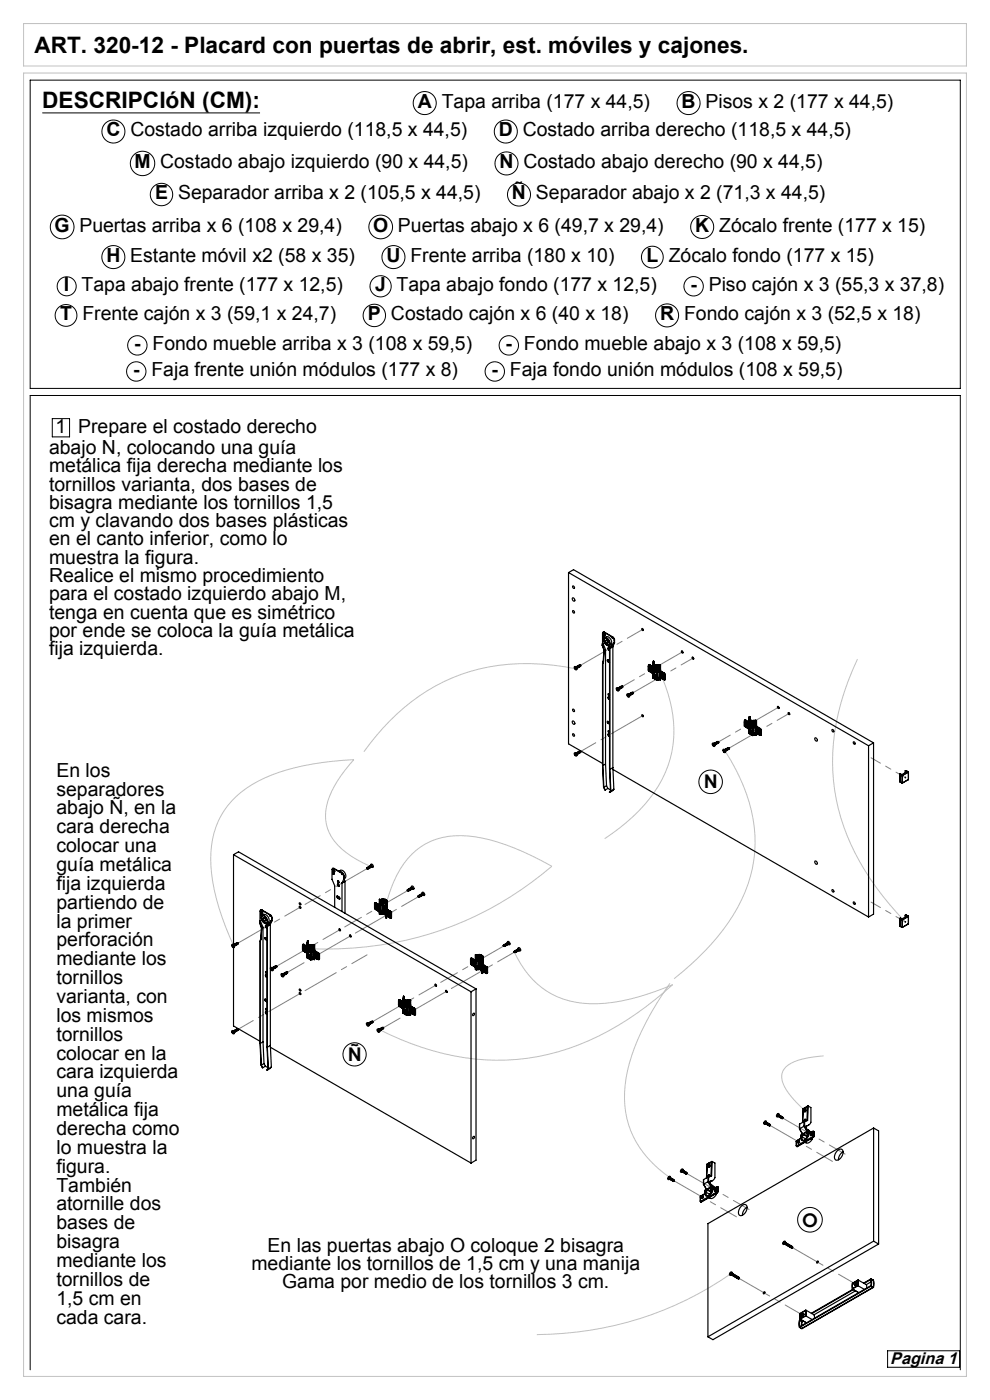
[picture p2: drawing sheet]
<svg xmlns="http://www.w3.org/2000/svg" width="210mm" height="297mm" viewBox="0 0 210 297" stroke-linecap="round" stroke-linejoin="round" font-family="sans-serif">
<defs><g id="words">
<g font-size="4.8">
<text x="7.3" y="11.3">ART. 320-12 - Placard con puertas de abrir, est. móviles y cajones.</text>
<text x="9" y="22.9">DESCRIPCIóN (CM):</text>
</g>
<g font-size="4.1">
<text x="88.6" y="22.9">A Tapa arriba (177 x 44,5)</text>
<text x="144.6" y="22.9">B Pisos x 2 (177 x 44,5)</text>
<text x="22.6" y="28.9">C Costado arriba izquierdo (118,5 x 44,5)</text>
<text x="105.8" y="28.9">D Costado arriba derecho (118,5 x 44,5)</text>
<text x="28.5" y="35.7">M Costado abajo izquierdo (90 x 44,5)</text>
<text x="106" y="35.7">N Costado abajo derecho (90 x 44,5)</text>
<text x="32.9" y="42.3">E Separador arriba x 2 (105,5 x 44,5)</text>
<text x="108.6" y="42.3">Ñ Separador abajo x 2 (71,3 x 44,5)</text>
<text x="11.6" y="49.2">G Puertas arriba x 6 (108 x 29,4)</text>
<text x="79.2" y="49.2">O Puertas abajo x 6 (49,7 x 29,4)</text>
<text x="147.5" y="49.2">K Zócalo frente (177 x 15)</text>
<text x="22.6" y="55.6">H Estante móvil x2 (58 x 35)</text>
<text x="82" y="55.6">U Frente arriba (180 x 10)</text>
<text x="137.1" y="55.6">L Zócalo fondo (177 x 15)</text>
<text x="13.6" y="61.8">I Tapa abajo frente (177 x 12,5)</text>
<text x="79.6" y="61.8">J Tapa abajo fondo (177 x 12,5)</text>
<text x="146.4" y="61.8">- Piso cajón x 3 (55,3 x 37,8)</text>
<text x="12.8" y="67.9">T Frente cajón x 3 (59,1 x 24,7)</text>
<text x="78" y="67.9">P Costado cajón x 6 (40 x 18)</text>
<text x="140" y="67.9">R Fondo cajón x 3 (52,5 x 18)</text>
<text x="28.5" y="74.3">- Fondo mueble arriba x 3 (108 x 59,5)</text>
<text x="107.2" y="74.3">- Fondo mueble abajo x 3 (108 x 59,5)</text>
<text x="28.2" y="79.8">- Faja frente unión módulos (177 x 8)</text>
<text x="104.3" y="79.8">- Faja fondo unión módulos (108 x 59,5)</text>
<text x="11.8" y="91.8">1</text>
<text x="16.6" y="91.8">Prepare el costado derecho</text>
<text x="10.4" y="96.4">abajo N, colocando una guía</text>
<text x="10.4" y="100.2">metálica fija derecha mediante los</text>
<text x="10.4" y="104.1">tornillos varianta, dos bases de</text>
<text x="10.4" y="108">bisagra mediante los tornillos 1,5</text>
<text x="10.4" y="111.8">cm y clavando dos bases plásticas</text>
<text x="10.4" y="115.7">en el canto inferior, como lo</text>
<text x="10.4" y="119.6">muestra la figura.</text>
<text x="10.4" y="123.5">Realice el mismo procedimiento</text>
<text x="10.4" y="127.3">para el costado izquierdo abajo M,</text>
<text x="10.4" y="131.2">tenga en cuenta que es simétrico</text>
<text x="10.4" y="135.1">por ende se coloca la guía metálica</text>
<text x="10.4" y="139">fija izquierda.</text>
<text x="12" y="164.8">En los</text>
<text x="12" y="168.8">separadores</text>
<text x="12" y="172.8">abajo Ñ, en la</text>
<text x="12" y="176.8">cara derecha</text>
<text x="12" y="180.8">colocar una</text>
<text x="12" y="184.8">guía metálica</text>
<text x="12" y="188.8">fija izquierda</text>
<text x="12" y="192.8">partiendo de</text>
<text x="12" y="196.8">la primer</text>
<text x="12" y="200.8">perforación</text>
<text x="12" y="204.8">mediante los</text>
<text x="12" y="208.8">tornillos</text>
<text x="12" y="212.8">varianta, con</text>
<text x="12" y="216.8">los mismos</text>
<text x="12" y="220.8">tornillos</text>
<text x="12" y="224.8">colocar en la</text>
<text x="12" y="228.8">cara izquierda</text>
<text x="12" y="232.8">una guía</text>
<text x="12" y="236.8">metálica fija</text>
<text x="12" y="240.8">derecha como</text>
<text x="12" y="244.8">lo muestra la</text>
<text x="12" y="248.8">figura.</text>
<text x="12" y="252.8">También</text>
<text x="12" y="256.8">atornille dos</text>
<text x="12" y="260.8">bases de</text>
<text x="12" y="264.8">bisagra</text>
<text x="12" y="268.8">mediante los</text>
<text x="53.3" y="269.4">mediante los tornillos de 1,5 cm y una manija</text>
<text x="56.8" y="265.5">En las puertas abajo O coloque 2 bisagra</text>
<text x="12" y="272.8">tornillos de</text>
<text x="59.8" y="273.3">Gama por medio de los tornillos 3 cm.</text>
<text x="12" y="276.8">1,5 cm en</text>
<text x="12" y="280.8">cada cara.</text>
</g>
<g font-size="4">
<text x="149.3" y="167.2">N</text>
<text x="73.8" y="225.1">Ñ</text>
<text x="170.2" y="260.2">O</text>
</g>
<text font-size="3.6" x="188.8" y="289.3">Pagina 1</text>
</g></defs>
<g fill="none" stroke="#000" stroke-width=".21">
<path d="M6.4 17h197.3v65.4h-197.3zM9 23.9h46.2M11.1 88.8h3.7v3.9h-3.7zM6.4 290.6v-206.7h197.3v206.7M188.3 286.6h15.2v3.5h-15.2z"/>
<circle cx="24.1" cy="27.9" r="2.44"/>
<circle cx="30.2" cy="34.7" r="2.59"/>
<circle cx="90.1" cy="21.9" r="2.44"/>
<circle cx="107.3" cy="27.9" r="2.44"/>
<circle cx="107.4" cy="34.7" r="2.44"/>
<circle cx="146.1" cy="21.9" r="2.44"/>
<circle cx="13.2" cy="48.1" r="2.51"/>
<circle cx="24" cy="54.5" r="2.44"/>
<circle cx="34.3" cy="41.3" r="2.38"/>
<circle cx="80.8" cy="48.1" r="2.51"/>
<circle cx="83.5" cy="54.5" r="2.44"/>
<circle cx="110.1" cy="41.3" r="2.44"/>
<circle cx="138.4" cy="54.5" r="2.31"/>
<circle cx="148.9" cy="48.1" r="2.44"/>
<circle cx="14" cy="66.9" r="2.31"/>
<circle cx="14.1" cy="60.7" r="2.02"/>
<circle cx="28.9" cy="78.8" r="2.06"/>
<circle cx="29.1" cy="73.3" r="2.06"/>
<circle cx="79.4" cy="66.9" r="2.38"/>
<circle cx="80.7" cy="60.7" r="2.25"/>
<circle cx="105" cy="78.8" r="2.06"/>
<circle cx="107.9" cy="73.3" r="2.06"/>
<circle cx="141.5" cy="66.9" r="2.44"/>
<circle cx="147.1" cy="60.7" r="2.06"/>
<circle cx="150.7" cy="165.9" r="2.5"/>
<circle cx="75.2" cy="223.7" r="2.46"/>
<circle cx="171.8" cy="258.8" r="2.61"/>
</g>
<path d="M5 15.5h200v276.5h-200zM5 5h200v9h-200zM181.9 139.8a47 47 0 0 0-4.5 29.7 50.6 50.6 0 0 0 13 24.3l1.7 1.8M122.4 141.9a43.7 43.7 0 0 0-28.2 2.7 45 45 0 0 0-17 14.9M139.7 142.1a26.4 26.4 0 0 1 2 20.4 30.6 30.6 0 0 1-11.8 14.3l-1.6 1.1M153.9 159.5a34.6 34.6 0 0 1 6.2 21.2 33.2 33.2 0 0 1-9.4 19.7l-4.3 4.4-3.4 2.8M78.5 183.8a16.5 16.5 0 0 1-8.7-7.1 10.6 10.6 0 0 1 1.2-10l1.3-2.1 2.8-3.5a50.8 50.8 0 0 0-20.3 4.6 17.7 17.7 0 0 0-10.1 18.1 47.7 47.7 0 0 0 4.9 16.9M82 191.7a21.4 21.4 0 0 1 6.3-11.3 15.2 15.2 0 0 1 12.4-2.9 47.8 47.8 0 0 1 16.4 6.3 72.6 72.6 0 0 1-51.4 17.5M109.1 201.9a17.5 17.5 0 0 0 17.6 11 44.5 44.5 0 0 0 16-4 59.1 59.1 0 0 1-28.6 15.2 51.4 51.4 0 0 1-31.5-4.6l-2.3-1.2M142.1 208.6a51.7 51.7 0 0 0-9.3 20.1 19.9 19.9 0 0 0 8 20.2l1.3 .9M174.7 224a15.9 15.9 0 0 0-7.4 1.9 3.2 3.2 0 0 0-.8 4.7l.9 1.4 1.3 1.6 2.7 2.6M155.2 270.1a72.3 72.3 0 0 1-41.3 13" fill="none" stroke="#c0c0c0" stroke-width=".21"/>
<path d="M144.7 138.3l-12.6 7.3M134.3 146.9l12.7-7.3M154.7 158.7l12.6-7.3M165.1 150.1l-12.7 7.3" fill="none" stroke="#808080" stroke-width=".21" stroke-dasharray="15.2 1.3 1.3 1.3" stroke-dashoffset="7.3"/>
<path d="M123.1 141.1l13.2-7.6M136.3 151.8l-13.2 7.6M77.9 184.3l-13.2 7.6M50.5 200.1l13.1-7.6M63.6 210.8l-13.1 7.6M64.7 210.2l13.2-7.6M163.4 238.7l13.2 7.7M166 237.2l13.3 7.6M143 250.5l13.2 7.6M145.7 249l13.2 7.6" fill="none" stroke="#808080" stroke-width=".21" stroke-dasharray="15.2 1.3 1.3 1.3" stroke-dashoffset="7.6"/>
<path d="M192.1 165l-7.3-4.2M192.1 195.6l-7.3-4.2" fill="none" stroke="#808080" stroke-width=".21" stroke-dasharray="15.2 1.3 1.3 1.3" stroke-dashoffset="12.9"/>
<path d="M74.3 198.6l-13.3 7.7M75.4 198l13.3-7.8M86.5 188.9l-13.4 7.7M58.7 205l13.4-7.7M79.1 216.7l13.3-7.7M94.7 210.3l-13.4 7.7M95.7 209.7l13.4-7.7M106.8 200.7l-13.3 7.7" fill="none" stroke="#808080" stroke-width=".21" stroke-dasharray="15.2 1.3 1.3 1.3" stroke-dashoffset="7.7"/>
<path d="M156.8 271.2l13.4 7.8M168.1 264.7l13.4 7.7" fill="none" stroke="#808080" stroke-width=".21" stroke-dasharray="15.2 1.3 1.3 1.3" stroke-dashoffset="7.8"/>
<g fill="none" stroke="#000" stroke-width=".25">
<path d="M120.6 121.5l63.6 36.7M120.6 121.5v36.3l7.2 4.2M120.6 121.5l1.1-.6 63.6 36.7M121.5 126.8a.4 .4 0 0 1 .4 .3 .4 .4 0 0 1-.1 .4l-.4-.3zM121.5 124.3h.1a.28 .28 0 0 1 .3 .2 .28 .28 0 0 1-.2 .3l-.2-.2zM121.5 129.5h.1a.28 .28 0 0 1 .3 .3 .28 .28 0 0 1-.2 .3l-.2-.2zM127.7 136.8l.4 1.1-.1 2.3M127.7 136.8l.1 .1M127.8 136.5l-.1 .3M127.8 136.9l.4 1M127.8 136.4v.1M127.9 136.4l.5 1.4"/>
<path d="M127.9 136.4h-.1M127.9 136.4l-.1 .5M128 134.9l.2 .4M128.1 134.4l.1 .3M128.1 134.8l-.1-.4 .4 .2v.2h-.1M128.1 134.8h.2M128.2 134.2l-.2-.1-.2 .2v2.1M128.2 134.2l1.7 .9M128.2 135.4a.22 .22 0 0 1-.3-.2 .22 .22 0 0 1 .2-.3l.2 .4a.98 .98 0 0 1 1 0 .98 .98 0 0 1 .5 1l-.2 .4-.4 .2M128.2 135.4a.99 .99 0 0 1 1 .4 .99 .99 0 0 1-.1 1.2 1.2 1.2 0 0 1-.9-1.6zM128.2 137.9l-.2 2.4M128.2 134.7l.1 .1"/>
<path d="M128.2 134.7l-.1 .1M128.2 134.1h-.3M128.2 134.1v.1M128.2 134.1l1.7 1M128.3 135.4a.93 .93 0 0 1 .9 .5 .93 .93 0 0 1-.1 1 1.03 1.03 0 0 1-.8-1.5zM128.3 134.8h.1M128.3 135.4a1.02 1.02 0 0 0 .9 1.4M128.4 137.8v24.3M128.4 137.8l-.2 .1M128.5 135.8a.31 .31 0 0 1 .4 .2 .31 .31 0 0 1-.2 .4l-.2-.2zM128.6 135.8a.36 .36 0 0 1 .4 .2 .36 .36 0 0 1-.1 .4M128.9 140l.1 .3"/>
<path d="M129 137.4v.2l.3 .3M129.1 137l.2 .1M129.3 136.9v.3l-.3-.2M129.3 137.6l-.2-.2a.3 .3 0 0 0-.1 .3 .3 .3 0 0 0 .3 .2M129.3 137.5l.1 .1M129.3 137.5v25.7l.2 4.5-.2 .4M129.4 137.6v25.6M129.4 137.5v.1M129.9 135.3l.1 .1M129.9 135.1v.2M129.9 135.3h.1M129.9 135.1h.1"/>
<path d="M130 135.2l.3 .6M130 135.2l.2 .2 .2 .4M130 135.2v.2M130 137.2v25.7M130 137.2l-.6 .4M130 137.2h.1M130 137.2l-.6 .3M130.2 136.4l-.9 1.1M130.2 136.4h.1M130.3 136.4l-.9 1.1M130.3 136.4h.1M130.3 135.8v.6"/>
<path d="M130.3 136.4h-.1M130.4 136.3l-.4 .9M130.4 135.8h-.1M130.4 136.3l-.1 .1M130.4 135.8v.5M136.2 133.3a.22 .22 0 0 1 .3 .2 .22 .22 0 0 1-.2 .3zM144.6 138.1a.22 .22 0 0 1 .3 .2 .22 .22 0 0 1-.2 .2zM144.7 138.1l.2 .4M146.8 139.4h.1a.22 .22 0 0 1 .2 .2 .22 .22 0 0 1-.1 .2zM146.9 139.4l.2 .4M121.5 153a.4 .4 0 0 1 .4 .2 .4 .4 0 0 1-.1 .5l-.4-.4zM121.5 150.4h.1a.28 .28 0 0 1 .3 .3 .28 .28 0 0 1-.2 .3l-.2-.2z"/>
<path d="M121.5 155.7h.1a.28 .28 0 0 1 .3 .2 .28 .28 0 0 1-.2 .3l-.2-.2zM121.9 159.7a.4 .4 0 0 1 .4 .2 .4 .4 0 0 1-.1 .5l-.4-.4zM121.9 141.4a.4 .4 0 0 1 .4 .2 .4 .4 0 0 1-.1 .5l-.4-.4zM121.9 141.7l.4 .1M121.9 160l.4 .1M121.9 160l.1 .1M121.9 141.7l.1 .1M122 141.7h.1M122 159.9h.1M122 159.9l-.1 .1M122 141.7h-.1M122 141.8v.1"/>
<path d="M122.1 159.7l.3 .3M122.1 141.4l.3 .4M122.1 141.7l-.1-.2v.4M122.1 141.9h-.1M122.1 159.9l-.1-.1v.4M122.1 141.8l.2 .1zM122.1 141.7l-.1 .1M122.2 159.8l.2 .1v.1M122.2 141.5l.2 .1v.2M122.3 159.9l.1 .1M122.3 141.6l.1 .1M122.3 159.8l.2 .1"/>
<path d="M122.3 141.5l.2 .2M122.4 160h.1M122.4 141.7h.1M122.4 141.8v.1M122.4 159.7l.2 .3-.1-.3-.2 .1M122.4 141.4l.2 .3-.1-.3-.2 .1M122.5 159.7l.1 .2M122.5 141.4l.1 .2M122.5 159.7l.2 .2-.1-.3-.2 .1M122.5 141.4l.2 .2-.1-.3-.2 .1M122.6 159.6l.1 .2M122.6 141.3l.2 .2"/>
<path d="M122.7 159.6l.2 .2-.1-.2h-.2M122.7 141.3l.2 .2-.1-.2h-.2M122.8 159.5l.1 .2M122.8 141.2l.1 .2M122.8 141.5h-.1M122.8 159.5l.2 .2-.1-.2h-.2M122.8 141.2l.2 .2-.1-.2h-.2M122.9 159.5l.1 .1M122.9 141.2l.1 .1M123 159.4l.2 .3-.1-.3h-.3M123 141.1l.2 .3-.1-.3h-.3M123 159.4l.2 .1"/>
<path d="M123 141.1l.2 .1M123.2 159.5h.1M123.2 141.2h.1M127.8 140.7v21.7l.2 4.6 .4 .6M127.8 140.7l.1 .1M127.9 140.8v21.6M128 140.2v.1M128 140.2l-.2 .5M128 140.3l-.1 .5M128.9 153l.1 .4M129 153.5l.3 .1M129 140.4l.3 .2"/>
<path d="M129 147.9v.2l.3 .3h-.1a.25 .25 0 0 1-.3-.3 .25 .25 0 0 1 .3-.2l.1 .1M129 155.7v.2l.3 .3M129 140.3v.1M129 140.3l.3 .2M129 153.4v.1M129 153.4l.3 .2M129.1 155l.1 .5a.22 .22 0 0 1-.2-.2 .22 .22 0 0 1 .2-.3l.1 .2M129.1 147.2l.1 .4a.22 .22 0 0 1-.2-.2 .22 .22 0 0 1 .2-.2l.1 .1M129.3 153.2l-.4-.2 .1 .5M129.3 140.2l-.4-.2 .1 .4M129.3 155.9l-.2-.2a.3 .3 0 0 0-.1 .3 .3 .3 0 0 0 .3 .2M130.8 145.9a.4 .4 0 0 1 .4 .2 .4 .4 0 0 1-.1 .5l-.4-.4z"/>
<path d="M130.8 146.2l.2 .1M130.8 146.2l.4 .2-.1-.1M130.9 146.1h.1M130.9 146.1l-.1 .1M131 146.3v.1M131 145.9l.3 .3M131 146.1v-.1v.4M131 146.2v.1M131 146.4h.1M131.1 146l.2 .1v.1M131.2 146.1l.1 .1M131.2 146l.2 .1"/>
<path d="M131.3 146.2h.1M131.3 146.2v.2M131.3 145.9l.2 .3-.1-.3-.2 .1M131.3 145.9l.2-.1 .2 .3-.3-.2M131.5 145.8l.2 .2M131.6 145.8l.2 .2-.1-.2h-.2M131.7 145.7l.1 .2M131.7 145.7l.2 .2-.1-.2h-.2M131.8 145.7l.1 .1M131.9 145.6l.2 .3-.1-.3h-.3M132 145.6l.1 .1M132.1 145.7h.1"/>
<path d="M133 147.2a.4 .4 0 0 1 .5 .2 .4 .4 0 0 1-.1 .5l-.4-.4zM133.1 147.5l.3 .1M133.1 147.5l.1 .1M133.1 147.4h.1M133.1 147.4v.1M133.2 147.6v.1M133.3 147.2l.2 .4M133.3 147.6l.1 .1zM133.3 147.7h-.1M133.3 147.5l-.1 .1M133.3 147.4l-.1-.1v.4M133.3 147.3l.3 .1-.1 .1"/>
<path d="M133.5 147.4v.1M133.5 147.3l.1 .1M133.5 147.5h.1M133.5 147.6v.1M133.6 147.2l.2 .3-.1-.3-.3 .1M133.6 147.2l.2 .2M133.7 147.2l.2 .2-.1-.3-.2 .1M133.8 147.1l.1 .2M133.9 147.1l.1 .2v-.2h-.3M133.9 147l.2 .2M134 147l.2 .2-.1-.2h-.2M134.1 147l.1 .1"/>
<path d="M134.1 146.9l.2 .3-.1-.3h-.2M134.2 146.9l.1 .1M134.2 147.1h.1M136.2 151.6a.22 .22 0 0 1 .3 .2 .22 .22 0 0 1-.2 .2zM137.5 141.4l.1 .1M137.5 142.3h.1M137.5 141.4l.1 .9M137.5 142.3l.7 .4M137.6 142.3l.5 .3M137.6 141.5l.5 .3M137.6 141.3l-.1 .1M137.6 141.3h.1"/>
<path d="M137.6 141.3v.2M137.6 141.3l.6 .4M137.6 141.2l.1 .1M137.6 141.2v.1M137.7 141.3h-.1M137.7 141.3h.1M137.7 141.3l.6 .3M137.7 142.4h.1M137.7 141.2h-.1M137.7 141l-.2 .1v1M137.7 141.2v.1M137.7 141l.6 .4"/>
<path d="M137.7 141.2l.6 .3M137.8 141h-.2M137.8 141l.6 .3M137.8 141h-.1M137.9 141.8l-.1 .2 .1 .2M137.9 141.8l-.1-.1a.33 .33 0 0 0-.2 .4 .33 .33 0 0 0 .3 .2M137.9 141.8l.2 .1M137.9 142.3l.2 .1M137.9 142.2v.1M137.9 142.2l.2 .1M138 141.9l.1 .2M138.1 141.9l.2 .3-.2 .1"/>
<path d="M138.1 141.9a.29 .29 0 0 1 .2 .3 .29 .29 0 0 1-.2 .2M138.1 142.6l.3 .3v.9M138.1 142.3v.1M138.1 142.6l.3 .3M138.1 141.8h.4M138.1 142.1l.2 .1M138.1 142.1l-.2 .1M138.2 141.7l-.1 .1M138.3 141.6l.2 .1h-.3M138.3 141.6l-.1 .1M138.3 142.2l-.2 .1M138.3 141.4h.2"/>
<path d="M138.3 141.5v.1M138.3 141.5l.2 .1M138.4 141.3l.1 .1M138.4 141.3l-.1 .1M138.4 143.8l.6 .3M138.4 143.8l.7 .3M138.5 142.9v.2M138.5 143.1v.7M138.5 143.1l.5 .3M138.5 142.9l.7 .4M138.5 140.7v2.2M138.5 143.8h.1"/>
<path d="M138.5 140.7l.1 .1M138.5 143.8l.8 .5M138.5 142.9h.1M138.6 143.3a.26 .26 0 0 1 .3 .2 .26 .26 0 0 1-.2 .3zM138.6 140.3l.1 .1M138.6 140.3v.4M138.6 141.7h.1M138.6 141.7l.3 .2M138.6 140.9v.8M138.6 140.9v.1M138.6 141.5l.2 .2M138.6 140.8v.1"/>
<path d="M138.6 140.5h.1M138.6 140.5l.1 .1M138.6 140.2l.1 .6M138.6 140.9l.1 .1M138.6 140.5v.1M138.6 140.8v.7M138.6 140.6l-.1 .1M138.6 140.2v.1M138.6 140.9h.1M138.7 140.4l-.1 .2M138.7 141.5l.1 .2M138.7 140.6l-.2 .1 .2 .1"/>
<path d="M138.7 141.5h-.1M138.7 142.2a.32 .32 0 0 1 .4 .1 .32 .32 0 0 1-.2 .4l-.2-.3zM138.7 140.9v.7v-.2M138.7 141.4v.1M138.7 141.4h.1M138.7 140.6v.1M138.7 140.4l-.1 .1M138.7 143.4v.2l.2 .1-.1-.3M138.7 143.4h.1M138.7 141.7h.1M138.7 140.8l-.1 .1M138.7 140.9h-.1"/>
<path d="M138.7 140.4v1M138.8 143.4l.1 .2M138.8 141.1h.1M138.8 141.1v.6M138.9 141.1h.1M138.9 141.1v.8h.1M138.9 141.1h1.2M139 144.1h.2M139 143.4v.7M139.1 141.1h.1M139.1 141.9v.1M139.1 141.1h-.1"/>
<path d="M139.1 141.1l-.1 .8M139.1 141.9h-.1M139.1 141.1l.2 .1M139.1 141.1v.9M139.2 143.3l-.2 .1M139.2 143.3v.8M139.2 144.1h.1M139.2 143.3h.1M139.3 141.2h.1M139.3 144.3h.1M139.3 141.2v3.1M139.5 141.1h.1"/>
<path d="M139.5 144.2h.1M139.5 141.1l-.2 .1M139.5 141.1v3.1M139.5 144.2l-.2 .1M139.6 142.1l.1 .5 .3 .3M139.6 141.1h.1M139.6 142.1h.1M139.6 144h.1M139.6 144.2h.1M139.6 141.1v1M139.6 144v.2M139.7 142.1l.4 .7"/>
<path d="M139.7 141.1v1M139.7 144v.2M139.8 141.1h.1M139.8 142.1h.1M139.8 142.1l.4 .6M139.8 143.9h.1M139.8 144.2h.1M139.8 141.1h-.1M139.8 143.9l-.1 .1M139.8 141.1v1M139.8 143.9v.3M139.8 142.1h-.1"/>
<path d="M139.8 144.2h-.1M139.9 143.7l-.1 .2M139.9 142.1l.4 .5M139.9 144.2h.1M139.9 141.1h.1M139.9 141.1v1M139.9 143.9v.3M140 143.7l-.1 .2M140 142.1l.3 .4M140 143.7a.28 .28 0 0 0-.3 0 .28 .28 0 0 0-.1 .3M140 143.7l.1 .1M140 143.7l.6 .3"/>
<path d="M140 142.9l.6 .3M140 141.1v1M140 144v.2M140.1 143.8l-.3-.1-.1 .3M140.1 143.8l.8 .4 .2-.1M140.1 141.1h.1M140.1 143.1l-.1 .2 .2 .2M140.1 143.1l-.1-.1a.33 .33 0 0 0-.1 .4 .33 .33 0 0 0 .2 .2M140.1 142.8l-.1 .1M140.1 142.1l.2 .3M140.1 143.1l.2 .1M140.1 141.1h-.1"/>
<path d="M140.1 143.6l.2 .2M140.1 142.8l.6 .3M140.1 142.1h-.1M140.1 141.1v1M140.1 144l-.1 .2M140.1 144h-.1M140.1 143.8v.2M140.2 143.5l-.1 .1M140.2 142.7l.6 .4M140.2 143.5l.2 .1M140.2 142.7l-.1 .1M140.2 143.2l.2 .2"/>
<path d="M140.3 143.9l-.3 .1M140.3 142.6l-.1 .1M140.3 142.5l.6 .3M140.3 142.6l.6 .4M140.3 142.4l.6 .4M140.3 142.4v.1M140.3 143.2a.29 .29 0 0 1 .3 .3 .29 .29 0 0 1-.3 .3M140.3 143.2l.2 .3-.1 .1M140.4 143.6l-.1 .2M140.4 143.4l.1 .1M140.4 143.4l-.2 .1M140.5 143.5l-.1 .1"/>
<path d="M140.6 144l.1 .1M140.6 144l.2 .1M140.6 143.2v.8M140.7 143.1l-.1 .1M140.7 143.1l.1 .1M140.8 143.2h-.2M140.8 144.1h.1M140.8 143.2v.9M140.8 143.1h.1M140.8 143.1h-.1M140.8 143.1h.2M140.8 144h.2"/>
<path d="M140.8 144v.1M140.8 144l-.1 .1M140.8 143.1v.1M140.8 143.1v.9M140.9 142.8l.2 .4M140.9 143l.1 .1M140.9 143l-.1 .1M140.9 142.8h.1M141 144l-.1 .1M141 143.1v.9M141.1 143.2v.9M141.1 144.1l-.1 .1"/>
<path d="M141.1 143.2h.1M141.1 144.1h.1M151.2 157.7a.4 .4 0 0 1 .4 .2 .4 .4 0 0 1-.1 .5l-.4-.4zM151.2 157.9l.1 .1M151.2 157.9l.3 .2M151.3 157.9h.1M151.3 157.9h-.1M151.3 158v.2M151.4 157.7l.2 .3M151.4 158.1h.1zM151.4 157.9l-.1-.1v.4M151.4 158h-.1"/>
<path d="M151.4 158.1l-.1 .1M151.4 157.7l.3 .1-.1 .2M151.6 157.8v.2M151.6 157.7l.1 .2M151.6 158h.1M151.6 158v.2M151.7 157.7l.2 .2-.1-.2h-.3M151.7 157.7l.2 .1M151.8 157.6l.2 .3-.1-.3h-.2M151.9 157.6l.2 .1M152 157.5l.1 .3v-.3h-.3M152 157.5l.2 .2"/>
<path d="M152.1 157.7h-.1M152.1 157.4l.2 .3-.1-.3-.2 .1M152.2 157.4l.1 .2M152.2 157.4l.2 .2-.1-.3-.2 .1M152.3 157.3l.2 .2M152.5 157.5h-.1M153.4 159a.4 .4 0 0 1 .4 .2 .4 .4 0 0 1-.1 .5l-.3-.4zM153.4 159.2l.2 .1M153.4 159.2l.4 .2-.1-.1M153.5 159.2h.1M153.5 159.2h-.1M153.6 159.3v.2"/>
<path d="M153.6 159l.2 .1M153.7 159.2l-.1-.1v.4M153.7 159.3h-.1M153.7 159.4l-.1 .1M153.7 159l.3 .1-.1 .2M153.8 159.1l.1 .2M153.9 159.2v.1M153.9 159l.1 .2M153.9 159.3h.1M153.9 159.3v.2M153.9 159l.2 .2-.1-.2h-.2M154 159l.1 .1"/>
<path d="M154.1 158.9l.2 .3-.1-.3h-.3M154.2 158.9l.1 .1M154.2 158.8l.2 .3-.1-.3-.2 .1M154.3 158.8l.1 .2M154.4 158.8l.2 .2-.1-.3-.3 .1M154.4 158.7l.2 .2M154.5 158.7l.2 .2-.1-.2h-.2M154.6 158.6l.1 .2M157.9 153.8v.1M157.9 154h.1M157.9 154l.6 .4M157.9 153.2l.6 .4"/>
<path d="M157.9 153.1v.1M157.9 153.1h.1M158 153.1l-.1 .1M158 153.1l.6 .3M158 153h.1M158 153l-.1 .1M158 153l.6 .4M158.1 154.1l.5 .4M158.1 152.9l-.1 .1M158.1 152.8l-.2 .1v1.1M158.1 152.8l.6 .3M158.1 152.9l.6 .4"/>
<path d="M158.2 152.8h-.2M158.2 152.8l.6 .3M158.2 152.8h-.1M158.2 153.5l-.1 .2 .2 .3M158.2 153.5h-.1a.33 .33 0 0 0-.1 .3 .33 .33 0 0 0 .2 .3M158.2 153.5l.2 .2M158.2 154.1l.2 .1M158.3 154l-.1 .1M158.3 154l.2 .1M158.3 153.6l.2 .2M158.4 153.7l.2 .3-.1 .1M158.4 153.7v-.1a.29 .29 0 0 1 .3 .3 .29 .29 0 0 1-.3 .3"/>
<path d="M158.5 154.1l-.1 .1M158.5 153.6h.3M158.5 153.8l.1 .1M158.5 153.8l-.2 .2M158.5 154.4l.3 .3M158.6 153.4l-.1 .2M158.6 153.4l.2 .1M158.6 153.4h.2M158.6 153.4h.1M158.6 154l-.1 .1M158.7 153.3l-.1 .1M158.7 153.3h.1"/>
<path d="M158.8 153.1h-.1M158.8 155.5l.6 .3M158.8 155.5l.7 .4M158.8 154.7v.8M158.8 154.8l.1 .8M158.8 154.7v.1M158.8 154.8l.6 .4M158.8 154.7l.7 .4M158.8 152.5v2.2M158.9 152.4v.1M158.9 154.7l.7 .4M158.9 152.5l.1 .1"/>
<path d="M158.9 152.5v2.2M158.9 155.5v.1M158.9 154.7h-.1M158.9 155.6l.7 .4M158.9 152.5l.2 .1h-.1M158.9 155.1a.25 .25 0 0 1 .4 .1 .25 .25 0 0 1-.2 .4zM158.9 152l.1 .2M158.9 152v.4M158.9 152.7v.8M158.9 153.5l.4 .2M159 152.6v.1M159 152.2v.1"/>
<path d="M159 152.3h.1M159 152.7h.1M159 152.6h.1M159 152.3l-.1 .1M159 152.3v.1M159 152.6l-.1 .9M159 152.2v.2M159 152l.1 .2M159 152v.2M159 152h-.1M159 153.3l.2 .2-.1-.1M159 152.2h.1"/>
<path d="M159 152.4l-.1 .1M159 153.9a.32 .32 0 0 1 .4 .2 .32 .32 0 0 1-.1 .4l-.2-.2zM159.1 153.2l-.1 .1M159.1 152.2v.4M159.1 152.6l-.1 .8M159.1 153.2h-.1M159.1 152.4h-.1M159.1 152.2h-.1M159.1 155.1l.2 .4-.2-.2zM159.1 153.1l-.1 .2M159.1 153.1v.1M159.1 152.6l-.1 .1"/>
<path d="M159.1 152.2l-.1 .1M159.1 152.1v1M159.1 155.1l.2 .3M159.2 152.9v.6l-.2-.2M159.2 152.9h.1M159.2 152.9v.7l.2 .1M159.4 155.8l.1 .1M159.4 155.2v.6M159.4 152.9h.1M159.4 152.9h-.2M159.4 153.7h.1M159.4 152.9v.8"/>
<path d="M159.5 152.9h.1M159.5 152.9v.8M159.5 155.1l-.1 .1M159.5 155.1v.8M159.6 155.9h.1M159.6 155.9h-.1M159.6 155.1v.8M159.6 155.1h-.1M159.6 152.9h.1M159.6 156h.1M159.6 152.9v3.1M159.7 152.9v3.1"/>
<path d="M159.8 152.8h.1M159.8 152.8l-.6 .1M159.8 156h.1M159.8 152.9h-.1M159.8 152.9v3.1M159.8 156h-.1M159.9 152.9h.2M159.9 152.9v3.1M159.9 156h.1M159.9 156h.2M160.1 153.9h-.2l.1 .3 .4 .5M160.1 153.9l.4 .6"/>
<path d="M160.1 152.9v1M160.1 155.7v.3M160.1 152.8h-.2M160.1 152.8l.4 .1M160.2 152.8h.1M160.2 153.8h.1M160.2 153.8l.4 .7M160.2 155.7h.1M160.2 155.9h.1M160.2 155.7h-.1M160.2 152.8l-.1 .1M160.2 152.8v1"/>
<path d="M160.2 155.7v.2M160.2 153.8l-.1 .1M160.2 155.9l-.1 .1M160.2 155.5v.2M160.3 153.8l.3 .6M160.3 155.9l.1 .1M160.3 152.8v1M160.3 155.7v.2M160.3 152.8l.1 .1M160.4 155.5l-.1 .2M160.4 155.5h-.2l-.1 .2M160.4 153.9l.2 .3"/>
<path d="M160.4 155.8l.1-.2 .8 .4 .1-.1M160.4 155.5a.23 .23 0 0 0-.3-.1 .23 .23 0 0 0-.1 .4l.1-.1M160.4 155.5l.6 .4M160.4 152.9v1M160.4 155.8v.2M160.4 154.7l.6 .3M160.5 152.8l-.1 .1M160.5 154.8l-.1 .2 .2 .3M160.5 154.8h-.1a.33 .33 0 0 0-.2 .3 .33 .33 0 0 0 .3 .3M160.5 154.5l-.1 .2M160.5 153.8l.2 .4M160.5 154.8l.2 .2"/>
<path d="M160.5 155.4l.2 .1M160.5 153.8l-.1 .1M160.5 152.9v.9M160.5 155.7l-.1 .3M160.5 154.5l.6 .4M160.5 155.7l-.1 .1M160.5 155.6v.1M160.6 155.3l-.1 .1M160.6 154.5l.6 .3M160.6 154.5h-.1M160.6 155.3l.2 .1M160.6 154.9l.2 .2"/>
<path d="M160.6 154.4v.1M160.6 154.2l.6 .4M160.6 154.4l.6 .3M160.7 154.2h-.1M160.7 154.2l.6 .4M160.7 155l.2 .3-.1 .1M160.7 155v-.1a.29 .29 0 0 1 .3 .3 .29 .29 0 0 1-.3 .3M160.8 155.4l-.1 .1M160.8 155.1l-.2 .2M160.8 155.1l.1 .1M160.9 155.3l-.1 .1M161 155.8h.1"/>
<path d="M161 155.8v.1M161 155v.8M161 155.9h.1M161.1 154.9l-.1 .1M161.1 154.9h.1M161.1 155.8h.1M161.1 154.9v.9M161.2 154.8v.1M161.2 154.8l-.1 .1M161.2 155.8v.1M161.2 154.9h.1M161.2 155.8h.1"/>
<path d="M161.2 155.8l-.1 .1M161.2 154.9h-.1M161.2 154.9v.9M161.2 154.6l.2 .4M161.2 154.7l.1 .2M161.2 154.7v.1M161.3 154.6l.2 .3M161.3 154.6h-.1M161.3 155.8l-.1 .1M161.3 154.9v.9M161.4 155v.9M161.5 155.8l-.1 .2"/>
<path d="M161.5 154.9l-.1 .1M161.5 155.8l-.1 .1M161.5 154.9v.9M165 149.9a.22 .22 0 0 1 .2 .1 .22 .22 0 0 1-.1 .3zM165 149.9l.2 .3M167.2 151.2h.1a.22 .22 0 0 1 .2 .1 .22 .22 0 0 1-.2 .3zM167.3 151.2l.2 .3M172.9 156.5a.4 .4 0 0 1 .4 .3 .4 .4 0 0 1-.1 .4l-.4-.3zM176.5 154.8h.1a.28 .28 0 0 1 .3 .2 .28 .28 0 0 1-.2 .3l-.2-.2zM181 157.4h.2a.28 .28 0 0 1 .2 .2 .28 .28 0 0 1-.2 .3l-.2-.2zM184.2 158.2v36.3M185.3 157.6v36.3l-1.1 .6"/>
<path d="M185.3 157.6l-1.1 .6M122 160.1v.1M122.1 160.2h-.1M122.1 160.1l.2 .1zM122.1 160l-.1 .1M122.4 160v.2M127.9 162.4l.2 4.6M128.1 167l.3 .6M128.4 162.1l.3 4.6M128.4 162.1l-.5 .3M128.7 166.7l.2 .6M128.7 166.7l-.6 .3"/>
<path d="M128.9 167.3l.6 .3M128.9 167.3l-.5 .3M129.4 163.2l.2 4.6M129.6 167.8l-.3 .3M130 162.9l-.6 .3M130 162.9l.2 4.5M130 163.2l54.2 31.3M130.2 167.4l-.6 .4M130.2 167.4l-.9 .7M190.9 164.2l.1 1.7M190.9 164.2l.1 .1M191 165.9h.1"/>
<path d="M191 165.9l.4 .2M191 164.3l.3 .3M191 164.3v1.6M191 164.1l-.1 .1M191 164.3h.1M191 164.1v.2M191 164.3l.4 .2M191.3 164.6h.1M191.3 166.1h.1M191.3 164.6v1.5M191.4 166.1h.1M191.4 164.5v.1"/>
<path d="M191.4 164.5l-.1 .1M191.4 164.6v1.5M192 163.6v.3M192 163.5h.3M192 164.9v.1zM192.1 163.5h.2M192.1 163.5l-.1 .1M192.1 163.5l.3 .2-1.1 .6-.3-.2M192.3 163.5l.4 .3M192.3 163.5h.1M192.7 163.8h.1M192.7 163.8l-1.3 .7"/>
<path d="M192.7 165.4h.1M192.7 165.4l-1.3 .7M192.7 163.8l-1.3 .8M192.7 163.8v1.6M49.5 181.3v19.1l.3 .1-.1 .2M49.5 181.3l50.4 29.1M49.5 181.3l1.1-.6 50.4 29.1M55.1 195.8l.4 1.1-.2 2.3M55.1 195.8h.1M55.1 195.4v.4M55.1 195.4h.1M55.2 195.8l.3 1.1"/>
<path d="M55.2 199.7v21.6l.2 4.6 .3 .6M55.2 199.7h.1M55.2 195.4h.1M55.2 195.4h-.1M55.2 199.7v21.6M55.2 195.4l.6 1.3M55.2 195.4v.4M55.3 199.2h.1M55.3 199.2l-.1 .5M55.4 193.8l.1 .4a1.04 1.04 0 0 1 1.3 .2 1.04 1.04 0 0 1 .2 1.2l-.5 .3M55.4 199.2l-.2 .5M55.4 193.3l.1 .3"/>
<path d="M55.5 193.7l-.1-.4 .3 .2v.2l-.1 .1M55.5 193.7l.1 .1M55.5 193.1l-.2-.1-.1 .2v2.1M55.5 193.1l1.7 1M55.5 194.3a.99 .99 0 0 1 1 .5 .99 .99 0 0 1-.1 1.1 1.2 1.2 0 0 1-.9-1.6zM55.5 196.9l-.1 2.3M55.5 193.6v.1M55.5 193.6l.2 .1M55.6 193.1h-.3M55.6 193.1h-.1M55.6 193.1l1.7 .9M55.6 194.2l-.2-.4a.26 .26 0 0 0-.1 .3 .26 .26 0 0 0 .2 .2"/>
<path d="M55.6 194.3a.93 .93 0 0 1 .9 .5 .93 .93 0 0 1-.1 1 1.03 1.03 0 0 1-.8-1.5zM55.7 193.7h.1M55.7 193.7l-.1 .1M55.7 194.3a1.02 1.02 0 0 0 .8 1.5M55.8 196.7v24.3M55.8 196.7l-.3 .2M55.9 194.8a.31 .31 0 0 1 .4 .2 .31 .31 0 0 1-.2 .3l-.3-.3zM55.9 194.8a.36 .36 0 0 1 .4 .1 .36 .36 0 0 1-.1 .5M56.2 198.9l.2 .4M56.3 199.3l.3 .2M56.4 196.3v.3l.2 .3h-.1a.25 .25 0 0 1-.2-.3 .25 .25 0 0 1 .2-.2l.1 .1M56.4 199.3h-.1"/>
<path d="M56.4 199.3l.2 .1M56.5 195.9l.2 .2M56.6 195.8v.3l-.2-.2M56.6 199.1l-.4-.2 .1 .4M56.6 196.5h.1M56.6 196.5v25.6l.2 4.6-.1 .3M56.7 196.5v25.7M56.7 196.5h.1M57.2 194.2l.1 .1M57.2 194.1v.1M57.3 194.2v.1M57.3 194.2h-.1"/>
<path d="M57.3 194l-.1 .1M57.3 194v.2M57.3 194.2l.3 .5M57.3 194.2l.3 .1 .1 .4M57.3 196.1l-.6 .4M57.3 196.1v25.7M57.4 196.1h-.1M57.4 196.1l-.7 .4M57.5 195.3l-.9 1.2M57.6 195.4l-.9 1.1M57.6 195.3v.1M57.6 195.3h-.1"/>
<path d="M57.6 194.7v.6M57.7 195.3l-.1 .1M57.7 195.3l-.3 .8M57.7 195.3h.1M57.7 195.3h-.1M57.7 194.7h-.1M57.7 194.7v.6M63.5 192.3h.1a.22 .22 0 0 1 .2 .1 .22 .22 0 0 1-.2 .3zM63.5 191.5h.1a.22 .22 0 0 1 .2 .2 .22 .22 0 0 1-.2 .3zM65.2 199.6l.1 .2M65.2 199.6v.4M65.2 199.9v.1"/>
<path d="M65.2 199.9l.1 .1M65.3 199.6v.2M65.3 199.8v.1M65.3 199.9h.1M65.3 200h-.2M65.3 199.8v1.1M65.3 199.6h-.1M65.3 199.6h.1M65.3 199.8l-.1 .1M65.3 199.9v.1M65.3 200l-.1 .1 .2 .1M65.3 200h.1"/>
<path d="M65.3 199.8v.4M65.3 199.8h.1M65.4 199.8l-.1 .1M65.4 199.7v1M70.6 185a.22 .22 0 0 1 .3 .2 .22 .22 0 0 1-.2 .3zM70.6 185l.3 .4M70.7 184.5l.1 .3M70.7 184.9l-.1-.4 .4 .2v.2l-.1 .1M70.7 184.9l.2 .1M70.8 184.3h-.3l-.1 .1v2.1l.6 1.4v4.6M70.8 184.3l1.7 1M70.8 184.8l-.1 .1"/>
<path d="M70.8 184.8l.2 .1M70.9 184.2l-.4 .1M70.9 184.2l-.1 .1M70.9 184.2l1.7 1M71 184.9h.1M71 184.9l-.1 .1M71.5 190.1l.2 .4M71.6 187.6a.25 .25 0 0 1 .3 .1 .25 .25 0 0 1-.1 .3zM71.6 190.5l-.1-.4 .5 .3 .1 .2-.2 .1M71.6 190.5l.3 .2M71.6 186.8h.1a.22 .22 0 0 1 .2 .2 .22 .22 0 0 1-.1 .3zM71.7 187.5v.4l.3 .1"/>
<path d="M71.7 190.5h-.1M71.7 190.5l.3 .2M71.7 190.1v.4M71.7 186.8l.2 .4M71.9 197h.1a.22 .22 0 0 1 .2 .2 .22 .22 0 0 1-.1 .3zM72 190.7h.1M72 190.7h-.1M72 197l.2 .4M72.5 185.4l.1 .1M72.5 185.3v.1M72.6 185.4v.1M72.6 185.2v.2"/>
<path d="M72.6 187.4v6M72.6 185.4h-.1M72.6 185.2l-.1 .1M72.6 187.3v.1M72.6 185.3l.3 .6M72.6 185.3l.3 .2 .1 .4M72.6 185.3v.2M72.9 186.5l-.3 .8M72.9 186.5h.1M72.9 185.9v.6M73 186.3v-.1a1.2 1.2 0 0 0-1.1-1.4 .98 .98 0 0 1 1.1 .1 .98 .98 0 0 1 .4 .9l-.1 .4-.3 .2M73 185.9v.6"/>
<path d="M73 185.9h-.1M73 186.5h-.1M73 186.5l.2 .5M73.2 187h.1M73.2 187l-.6 .3M73.2 187l-.6 .4M73.2 187v6.7M74.2 198.3h.1a.22 .22 0 0 1 .2 .2 .22 .22 0 0 1-.2 .3zM74.3 198.3l.2 .4M77.8 184.2h-.1a.16 .16 0 0 1 .3-.1 .16 .16 0 0 1 0 .3v-.1M77.8 184.2l.2 .1-.1 .1M77.8 184.2h.1"/>
<path d="M78 184.1l.1 .2M78 184l.2 .3-.1-.3-.2 .1M78.1 184l.1 .2M78.2 184l.2 .2-.1-.3-.3 .1M78.2 183.9l.2 .2M78.3 183.9l.2 .2-.1-.2h-.2M78.4 183.9l.1 .1M78.5 183.8l.1 .3v-.3h-.3M78.5 183.8l.2 .1M78.6 183.7l.2 .3-.1-.3h-.2M78.7 183.7l.1 .1M78.7 183.3a.4 .4 0 0 1 .4 .3 .4 .4 0 0 1-.1 .4l-.2-.1v-.3l-.2 .1z"/>
<path d="M78.8 183.8h.1M79.5 192.6l.2 .3M79.5 191.7l.1-.1 .7 .4M79.5 191.7v.9M79.5 191.7h.1M79.5 191.6v.1M79.6 191.7h.1M79.6 192.6l.1 .2M79.6 192.6h.2M79.6 191.7h.2M79.6 191.7v.9M79.7 191.6h-.3l.1 1.1 .9 .7 .1 .5"/>
<path d="M79.7 191.6l.6 .3M79.7 192.9l.6 .4M79.7 192.9l.6 .3M79.7 192.8l.6 .4M79.7 192.9h.1M79.7 191.5h-.2M79.7 191.5l.6 .4M79.7 191.5v.1M79.7 191.7h.1M79.7 191.7l.6 .4M79.8 192.6h.1M79.8 191.8v.4"/>
<path d="M79.8 192.4v.2M79.8 192.6l-.1 .2M79.8 192.6l.6 .4M79.9 192.6h.1M79.9 192.6h-.1M79.9 191.8v.4M79.9 191.9v.2M80 192.2l-.2 .1 .2 .4M80 192.2l-.2 .1 .2 .3M80 192.2l.2 .2M80 192.3l.2 .2M80.1 192.3l.1 .2"/>
<path d="M80.2 192l-.2 .1M80.2 192.3l.2 .5-.4-.2M80.2 192.4l.2 .3-.2 .1 .2-.1M80.2 192.1l-.4 .1M80.2 192.1l-.2 .1M80.2 192.1l.2 .1M80.2 192.5l-.2 .1M80.2 192v.1M80.2 192.5l.2 .1-.2-.1M80.2 192.5h.1M80.3 193.3l.2 .4M80.3 192.8l.2 .1"/>
<path d="M80.3 193.2l.3 .5M80.3 193.2l.2 .5M80.3 192v.1M80.3 193.2v.1M80.3 191.9h.1M80.3 192.1h.4M80.4 192.8l.1 .1M80.4 192.1h.1M80.4 193l-.1 .2M80.4 193l.4 .7M80.4 192.2l.2 .4-.3 .2M80.4 192.2l-.2 .1"/>
<path d="M80.4 192.1v.1M80.4 192.1a.31 .31 0 0 1 .3 .3 .31 .31 0 0 1-.2 .3M80.5 190.8v1l-.2 .1M80.5 192.9l.4 .8M80.5 191.9l-.1 .1M80.5 190.8h.1M80.5 192.9l-.1 .1M80.5 191.8l-.2 .1M80.5 190.8v1M80.5 193.7v.2M80.5 192.9l.3 .3 .2 .5M80.5 192.9h.1"/>
<path d="M80.5 190.8l.1 .1M80.5 193.9h.1M80.5 193.9l.1 .1M80.5 191.8v.1M80.5 191.8h.1M80.5 193.7h.1M80.6 190.8h.2M80.6 190.9h.2M80.6 193.9h.2M80.6 194h.2M80.6 190.8v1M80.6 191.8h.2"/>
<path d="M80.6 191.8l-.1 .2h-.2M80.6 193.7h.2M80.6 193.7v.3M80.8 191.8l-.1 .3M80.8 193.7v.3M80.8 190.8v1M80.9 190.8h-.4M80.9 190.8h.1M80.9 191.8h.1M80.9 193.7h.1M80.9 193.7l.1 .2M80.9 191.8l-.2 .3"/>
<path d="M80.9 191.8h-.1M80.9 193.7h-.1M80.9 190.8l-.1 .1M80.9 190.8v1M81 193.9l-.2 .1M81 190.8h.1M81 190.8v.1M81 190.8v1M81 193.9h.1M81 191.8l-.3 .3M81 193.7v.2M81 190.8h.1v3.1"/>
<path d="M81 190.9h.5M81 190.9v3M81.2 190.7h.1M81.3 193.8h.1M81.3 193.8l-.2 .1M81.3 190.7l-.3 .1M81.3 190.7l.2 .2M81.3 190.7v3.1M81.3 192.8l.6 .4zM81.3 193.8l.6 .4M81.4 193.6l-.1 .1 .6 .4M81.4 193.6l.5 .3"/>
<path d="M81.4 192.9v.7M81.4 190.9v.8M81.4 191.7l.4 .2M81.5 193.6h-.1M81.5 192.9v.7M81.5 193.6l.4 .3M81.5 190.9h.1M81.5 192.3l.2 .4M81.5 193.6h.1M81.5 193l.1 .3 .1-.1 .2 .2M81.5 193.5v.1M81.6 193.3l.2 .1v.3l-.2-.1z"/>
<path d="M81.6 191.6l-.2 .1M81.6 190.9v.7M81.6 191.6h.1M81.6 191.6l.2 .2-.2-.2M81.6 190.8h.1M81.6 190.8l-.1 .1M81.6 190.8v.8M81.6 193.3l.2 .3-.1-.3M81.7 190.8l-.2 .1M81.7 190.8h.1M81.7 190.8v.7M81.7 191.4l.1 .2-.1-.1"/>
<path d="M81.7 191.5l-.1 .1M81.7 192.7h.1M81.7 190.8h-.2M81.7 191.4l.1 .2M81.7 190.8v.6M81.7 191.4h.1M81.8 191.6h.1M81.8 191.5v1M81.9 194.7h.1M81.8 191.1l.2 .1M81.8 191.1l.3 .1M81.8 192.5l.4 .7"/>
<path d="M81.8 192.5l-.2-.3a.23 .23 0 0 0-.1 .2 .23 .23 0 0 0 .2 .3M81.8 192.4l-.2-.2a.3 .3 0 0 0-.1 .3 .3 .3 0 0 0 .4 .2M81.8 194.4l.1 .3M81.8 192.5l.1 .1M81.8 192.3l-.2-.2a.34 .34 0 0 0-.1 .4 .34 .34 0 0 0 .4 .2M81.8 194.4h.1M81.9 193.7v.1M81.9 192.6l-.2 .1M81.9 191.5v.1M81.9 191.6v1M81.9 191.6l.1 .1M81.9 194.7l.1 .1"/>
<path d="M81.9 191.6h.1M81.9 191.4h.1M81.9 192.6l.3 .6M81.9 194.4v.3M81.9 193.2l-.3 .1M81.9 191.1v.4M81.9 192.7v1.5l-.6-.4M81.9 191h.1M81.9 191.3v.1M81.9 191l.1 .1M81.9 192.6l.3 .4M81.9 191.2v.3"/>
<path d="M81.9 191.6l.1 1M81.9 192.8v1.3M81.9 194.5l.1 .3M82 191.1h.1M82 192.6l.2 .4M82 194.5l.1-.1 .7 .3M82 191.3h.1M82 191.3v.1M82 191.4h.1M82 191h.1M82 191l-.2 .1M82 191.6h-.1"/>
<path d="M82 191.4l-.1 .1M82 191v.1M82 191.4v.2M82 194.1h.3M82 194.1l-.2 .3M82 191.4v1.2M82 192.5l.4 .5M82 194.5v.3M82 192.6h.1M82 194.5h.1M82.1 194.4l-.1 .1M82.1 191.2l-.2 .1"/>
<path d="M82.1 191.2l-.1 .1M82.1 191.2v1.5M82.2 193.9l-.2 .2M82.2 194.4l-.3 .1M82.2 193l.6 .4M82.2 194.4l.6 .3M82.2 193l.6 .5M82.2 194.3l-.2 .1M82.2 194.3l-.2-.1-.1 .2M82.2 194.3v.1M82.2 194.3l.6 .4M82.2 194.3l.6 .3"/>
<path d="M82.2 193.5l-.2 .1 .2 .4-.2 .1M82.2 193.5l.4 .4-.2 .2M82.2 193l.6 .3M82.2 193h.1M82.2 194l.2 .1M82.2 193.2l.6 .3M82.3 194.1l-.1 .2M82.3 194.1l.6 .3M82.3 193.6l.2 .2M82.4 194.1h-.1M82.4 193.3l-.2 .1M82.4 193.8l-.3-.3 .1 .5"/>
<path d="M82.4 193.4l-.3 .1M82.4 193.4l.3 .1M82.4 193.4l-.2 .1M82.4 193.8l-.2 .2M82.4 193.8l.2 .1M82.5 193.3l-.1 .1M82.5 193.8l.1 .1M82.5 193.8h-.1M82.5 194.1l.4 .2M82.6 194l-.2 .1M82.6 194.1l.3 .1M82.7 193.5l-.3 .1 .2 .5h-.2"/>
<path d="M82.7 193.5l.2 .4-.3 .2M82.7 193.4v.1M82.8 193.5l.1 .1M82.8 193.4l.2 .3M82.8 194.7h.1M82.8 193.5h.1M82.8 193.3l.3 .4M82.8 193.3v.1M82.9 194.5l-.1 .1M82.9 194h-.1M82.9 193.6h.1M82.9 193.6v.9"/>
<path d="M82.9 193.4h.1M82.9 193.6v1l-.1 .1M83 193.4h.1M83 194.6l-.2 .1M83 193.4v.1M83 193.7v.9M83 193.5h.1M83 193.5v.1M83.1 194.6l-.2 .2M83.1 193.7h-.1M83.1 193.7v.9M83.1 194.6h-.1"/>
<path d="M86.4 188.9v-.1a.16 .16 0 0 1 .2 0 .16 .16 0 0 1 0 .2M86.4 188.8l.2 .1-.1 .1M86.4 188.8h.1M86.6 188.8l.1 .1M86.7 188.7l.1 .3v-.3h-.3M86.7 188.7l.2 .1M86.8 188.6l.2 .3-.1-.3h-.2M86.9 188.6l.1 .1M86.9 188.5l.2 .3-.1-.3-.2 .1M87 188.5l.1 .2M87 188.7h.1M87.1 188.5l.2 .2-.1-.3-.3 .1"/>
<path d="M87.2 188.4l.1 .2M87.2 188.4l.2 .2-.1-.2h-.2M87.3 188.3l.1 .2M87.3 188a.4 .4 0 0 1 .5 .2 .4 .4 0 0 1-.2 .5l-.2-.1 .1-.3h-.2zM88.7 190.2l-.1-.1a.16 .16 0 0 1 .3 0 .16 .16 0 0 1 0 .2M88.7 190.2l.2 .1M88.9 190.1l.1 .1M88.9 190.3h-.1M88.9 190l.2 .3-.1-.3h-.2M89 190l.2 .1M89.1 189.9l.1 .3v-.3h-.3M89.1 189.9l.2 .2"/>
<path d="M89.2 190.1h-.1M89.2 189.8l.2 .3-.1-.3-.2 .1M89.3 189.8l.1 .2M89.3 189.8l.2 .2-.1-.3-.2 .1M89.4 189.7l.1 .2M89.5 189.7l.2 .2-.1-.2h-.2M89.6 189.6l.1 .2M89.6 189.3a.4 .4 0 0 1 .4 .2 .4 .4 0 0 1-.1 .5l-.2-.1v-.3h-.2zM107.7 199.7a.4 .4 0 0 1 .4 .3 .4 .4 0 0 1-.1 .4l-.2-.1v-.3l-.2 .1zM172.9 182.7a.4 .4 0 0 1 .4 .2 .4 .4 0 0 1-.1 .5l-.4-.4zM176.5 188.7h.1a.28 .28 0 0 1 .3 .3 .28 .28 0 0 1-.2 .3l-.2-.2zM181 191.3h.2a.28 .28 0 0 1 .2 .3 .28 .28 0 0 1-.2 .3l-.2-.2z"/>
<path d="M190.9 194.9h.1M190.9 196.4l.1 .1M190.9 194.9v1.5M191 196.5l.4 .2M191 194.9v1.6M191 194.9l.3 .3M191 194.8l-.1 .1M191 194.9h.1M191 194.8v.1M191 194.9l.4 .2M191.3 195.2h.1M191.3 196.7h.1"/>
<path d="M191.3 195.2v1.5M191.4 196.7h.1M191.4 195.1v.1M191.4 195.1l-.1 .1M191.4 195.2v1.5M192 194.1h.3M192 195.5v.1zM192.1 194.2h.2M192.1 194.2l-.1 .3M192.1 194.2l.3 .1-1.1 .6-.3-.1M192.3 194.2l.4 .2M192.3 194.1h.1"/>
<path d="M192.7 194.4h.1M192.7 194.4l-1.3 .7M192.7 196l-1.3 .7M192.7 194.4l-1.3 .8M192.7 196h.1M192.7 194.4v1.6M49.2 218.6a.4 .4 0 0 1 .4 .3 .4 .4 0 0 1-.1 .4l-.3-.3zM49.2 200.3a.4 .4 0 0 1 .4 .3 .4 .4 0 0 1-.1 .5l-.3-.4zM49.3 218.9l.3 .2-.1-.1M49.3 200.6l.3 .2-.1-.1M49.3 218.9l.1 .1M49.3 200.6l.1 .1"/>
<path d="M49.3 218.9h.1M49.3 200.6h.1M49.4 200.7v.2M49.4 219v.2M49.4 218.7l.3 .3M49.4 200.4l.3 .3M49.5 219.1l-.1 .1M49.5 219h-.1M49.5 200.6l-.1-.1v.4M49.5 200.7h-.1M49.5 218.9l-.1-.1v.4M49.5 200.8l-.1 .1"/>
<path d="M49.5 218.7l.3 .1-.1 .2M49.5 201.1v16.6l5.7 3.2M49.7 218.8v.1M49.7 200.5v.1M49.7 218.7l.1 .2M49.7 200.4l.1 .2M49.7 218.9h.1M49.7 200.6h.1M49.7 200.7v.2M49.7 219v.1M49.7 218.7l.2 .2-.1-.3-.2 .1M49.7 200.4l.2 .2-.1-.2h-.2"/>
<path d="M49.8 218.6l.1 .2M49.8 200.3l.1 .2M49.9 218.6l.2 .2-.1-.2h-.2M49.9 200.3l.2 .2-.1-.2h-.2M50 218.6l.1 .1M50 200.3l.1 .1M50 218.5l.2 .3-.1-.3h-.2M50 200.2l.2 .3-.1-.3h-.2M50.1 218.5l.1 .1M50.1 200.2l.1 .1M50.2 218.4l.2 .3-.1-.3h-.3M50.2 200.1l.2 .3-.1-.3-.3 .1"/>
<path d="M50.2 218.4l.2 .1M50.2 200.1l.2 .2M50.3 218.3l.2 .3-.1-.3-.2 .1M50.3 200.1l.2 .2-.1-.3-.2 .1M50.4 218.3l.1 .2M50.4 200l.1 .2M56.2 212l.2 .3M56.3 212.4l.3 .2M56.4 214.6v.3l.2 .3-.1-.1a.25 .25 0 0 1-.2-.2 .25 .25 0 0 1 .2-.2l.1 .1M56.4 206.8v.2l.2 .3h-.1a.25 .25 0 0 1-.2-.2 .25 .25 0 0 1 .2-.3l.1 .2M56.4 212.3l-.1 .1M56.4 212.3l.2 .2"/>
<path d="M56.4 213.9l.2 .5a.22 .22 0 0 1-.3-.2 .22 .22 0 0 1 .2-.2l.1 .1M56.4 206.1l.2 .4a.22 .22 0 0 1-.3-.1 .22 .22 0 0 1 .2-.3l.1 .2M56.6 212.2l-.4-.2 .1 .4M57.4 205.2a.4 .4 0 0 1 .4 .3 .4 .4 0 0 1-.1 .4l-.3-.3zM57.5 205.5l.3 .1M57.5 205.5l.1 .1M57.5 205.5h.1M57.6 205.6v.2M57.6 205.3l.3 .3M57.7 205.5l-.1-.1v.4M57.7 205.7l-.1 .1M57.7 205.6h-.1"/>
<path d="M57.7 205.6l.1 .1zM57.7 205.3l.3 .1-.1 .2M57.9 205.4v.1M57.9 205.3l.1 .2M57.9 205.5h.1M57.9 205.6v.1M57.9 205.3l.2 .2-.1-.2h-.2M58 205.2l.2 .2M58.1 205.2l.2 .2-.1-.2h-.2M58.2 205.2l.1 .1M58.2 205.4h-.1M58.2 205.1l.2 .3-.1-.3h-.2"/>
<path d="M58.3 205.1l.1 .1M58.4 205l.2 .3-.1-.3h-.3M58.4 205l.2 .2M58.5 204.9l.2 .3-.1-.3-.2 .1M58.6 204.9l.1 .2M59.7 206.6a.4 .4 0 0 1 .4 .2 .4 .4 0 0 1-.1 .5l-.4-.4zM59.7 206.8l.4 .2-.1-.1M59.7 206.8l.2 .1M59.8 206.8h.1M59.8 206.8h-.1M59.9 206.9v.2M59.9 206.6l.3 .3"/>
<path d="M59.9 206.8v-.1v.4M59.9 206.9h.1M59.9 207v.1M60 206.6l.2 .1v.2M60.1 206.7l.1 .1M60.1 206.6l.2 .2M60.2 206.8h.1M60.2 206.9v.2M60.2 206.6l.2 .2-.1-.2h-.2M60.3 206.6l.1 .1M60.3 206.8h.1M60.4 206.5l.1 .2v-.2h-.3"/>
<path d="M60.4 206.5l.2 .1M60.5 206.4l.2 .3-.1-.3h-.2M60.6 206.4l.1 .1M60.6 206.3l.2 .3-.1-.3-.2 .1M60.7 206.3l.1 .2M60.8 206.3l.2 .2-.1-.3-.3 .1M60.9 206.2l.1 .2M63.5 209.8h.1a.22 .22 0 0 1 .2 .2 .22 .22 0 0 1-.2 .2zM63.5 210.6l.1-.1a.22 .22 0 0 1 .2 .2 .22 .22 0 0 1-.2 .3zM64.2 201.4v.1M64.2 201.6h.1M64.2 201.6v.1"/>
<path d="M64.2 201.7l.7 .3M64.2 201.6l.6 .4M64.2 200.8l.6 .3M64.2 200.8v.8M64.2 200.7v.1M64.2 200.7h.1M64.2 200.7l.6 .3M64.3 200.6h.1M64.3 200.6l-.1 .1M64.3 200.6l.6 .4M64.3 201.7l.1 .1M64.4 200.5l-.1 .1"/>
<path d="M64.4 200.4l-.2 .1v1.1M64.4 200.4l.6 .3M64.4 200.5l.6 .4M64.5 200.3l-.3 .1M64.5 200.3l.6 .4M64.5 200.3l-.1 .1M64.5 201.1l-.1 .2 .2 .2M64.5 201.1h-.1a.33 .33 0 0 0-.2 .3 .33 .33 0 0 0 .3 .3M64.5 201.1l.2 .2M64.5 201.7l.2 .1M64.6 201.5l-.1 .2M64.6 201.5l.2 .2"/>
<path d="M64.6 201.2l.2 .2M64.7 201.3l.2 .3-.1 .1M64.7 201.3v-.1a.29 .29 0 0 1 .3 .3 .29 .29 0 0 1-.3 .3M64.8 202l.3 .3v.8M64.8 201.7l-.1 .1M64.8 202l.3 .3M64.8 201.1l.3 .1M64.8 201.4l-.2 .1M64.8 201.4l.1 .1M64.8 201v.1M64.9 201h.2h-.3M64.9 201h-.1"/>
<path d="M64.9 201.6l-.1 .1M65 200.7l.1 .1M65 200.9l-.1 .1M65 200.9h.1M65.1 200.7h.1M65.1 200.7h-.1M65.1 203.1l.6 .3M65.1 203.1l.6 .4M65.1 202.3v.1l.6 .3M65.1 202.3l.7 .4M65.1 200.1v2.1M65.1 203.1v.1"/>
<path d="M65.1 203.2h.1M65.1 200l.1 .2M65.1 202.2l.7 .4M65.1 203.2l.8 .4M65.1 202.2v.1M65.2 202.7a.25 .25 0 0 1 .3 .1 .25 .25 0 0 1-.1 .4zM65.2 201.1h.1M65.2 201.1l.4 .2M65.2 200.3v.8M65.2 200.2l.1 .1M65.3 200.9l.2 .1M65.3 200.3h.1"/>
<path d="M65.3 200.9l.2 .2-.2-.1M65.3 200.9h.1M65.3 201.5a.32 .32 0 0 1 .4 .2 .32 .32 0 0 1-.1 .4l-.3-.3zM65.3 200.2v.7l.1-.2M65.3 200.8v.1M65.3 200.8h.1M65.3 202.7l.2 .3-.2-.1zM65.4 200.7l-.1 .1M65.4 200.2l-.1 .1M65.4 202.7l.2 .3M65.5 200.4l.4 .1M65.5 200.4v.8l.2 .1"/>
<path d="M65.5 200.4v.1M65.5 200.5h.2M65.7 203.4l.1 .1M65.7 200.5v.8M65.7 202.7v.7M65.7 200.4h.1M65.7 201.3h.1M65.7 200.4v.1M65.7 200.4v.9M65.8 200.4l.1 .1M65.8 200.4v.9M65.8 202.7h-.1"/>
<path d="M65.8 203.5h.1M65.8 202.6v.1M65.8 202.6v.9M65.9 200.5h.1M65.9 203.6h.1M65.9 200.5v3.1M66 200.5v3.1M66.1 200.4h.1M66.1 203.5h.1M66.1 200.4l-.1 .1M66.1 200.4v3.1M66.1 203.5l-.1 .1"/>
<path d="M66.2 203.5v.1M66.2 200.4v.1M66.2 200.4v3.1M66.2 201.4l.2 .5 .3 .3M66.2 201.4h.2M66.2 203.3h.2M66.2 203.6h.2M66.2 200.5v.9M66.2 203.3v.3M66.3 200.4l-.4 .1M66.3 200.4h.1M66.3 200.4h.4"/>
<path d="M66.4 201.4l.4 .7M66.4 200.5v.9M66.4 203.3v.3M66.4 200.4h.2M66.4 201.4h.2M66.4 203.3h.2M66.4 203.5h.2M66.4 200.4v.1M66.4 203.5v.1M66.4 203.3h.1M66.4 200.4v1M66.4 203.3v.2"/>
<path d="M66.4 201.4h.1M66.5 203.1l-.1 .2M66.5 203.1h.2M66.5 203l-.1 .3M66.6 201.4l.3 .6M66.6 200.4l.1 .1M66.6 203.5l.1 .1M66.6 200.4v1M66.6 203.3v.2M66.7 203.1l-.1 .2M66.7 201.5l.2 .3M66.7 203.1a.28 .28 0 0 0-.3-.1 .28 .28 0 0 0-.2 .3"/>
<path d="M66.7 203.1h.1M66.7 203.1l.5 .3M66.7 202.2l.5 .4M66.7 200.5v1M66.7 203.3v.3M66.7 203.1l.8 .5 .2-.2M66.7 200.4h.1M66.8 202.4l-.1 .2 .1 .3M66.8 202.4h-.1a.33 .33 0 0 0-.2 .3 .33 .33 0 0 0 .3 .3M66.8 202.1l-.1 .1M66.8 201.4l.2 .4M66.8 200.4l-.1 .1"/>
<path d="M66.8 202.4l.2 .2M66.8 203.3h-.1M66.8 203l.2 .1M66.8 202.1l.6 .4M66.8 203.3l-.1 .3M66.8 201.4l-.1 .1M66.8 200.4v1M66.8 203.2v.1M66.8 202.9v.1M66.8 202.1l.6 .3M66.8 202.9l.2 .1M66.8 202.1h.1"/>
<path d="M66.9 202.5l.1 .2M66.9 203.2l-.2 .1M66.9 202l-.1 .1M66.9 201.8l.6 .4M66.9 202l.6 .3M67 201.8l.6 .3M67 201.8h-.1M67 202.6l.2 .3-.2 .1M67 202.6v-.1a.29 .29 0 0 1 .2 .3 .29 .29 0 0 1-.2 .3M67 203v.1M67 202.7l-.2 .2M67 202.7l.2 .1"/>
<path d="M67.2 202.9l-.2 .1M67.2 203.4h.2M67.2 202.6v.8M67.4 202.5l-.2 .1M67.4 202.5h.1M67.4 203.4h.1M67.4 202.5v.9M67.4 202.4l.1 .1M67.4 202.4v.1M67.5 202.5h.1M67.5 203.4h.1M67.5 203.4h-.1"/>
<path d="M67.5 202.5h-.1M67.5 202.5v.9M67.5 202.2l.2 .3M67.5 202.3l.1 .2M67.5 202.3l-.1 .1M67.6 202.1l.2 .4M67.6 202.1l-.1 .1M67.6 203.4h-.1M67.6 202.5v.9M67.7 202.5v.9M67.8 203.4l-.2 .2M67.8 202.5h-.1"/>
<path d="M67.8 203.4h-.1M67.8 202.5v.9M77.8 217a.4 .4 0 0 1 .4 .2 .4 .4 0 0 1-.1 .5l-.4-.4zM77.8 217.3l.2 .1M77.8 217.3l.4 .1M77.9 217.2h.1M77.9 217.2l-.1 .1M78 217.4v.1M78 217l.3 .3M78 217.4l.2 .1zM78 217.2v-.1v.4M78 217.3v.1"/>
<path d="M78 217.5h.1M78.1 217.1l.2 .1v.1M78.2 217.2l.1 .1M78.2 217.1l.2 .1M78.3 217.3h.1M78.3 217.3v.2M78.3 217l.2 .3-.1-.3-.2 .1M78.4 217l.1 .2M78.5 216.9l.1 .3v-.3l-.3 .1M78.5 216.9l.2 .2M78.6 216.9l.2 .2-.1-.3-.2 .1M78.7 216.8l.1 .2"/>
<path d="M78.7 216.8l.2 .2-.1-.2h-.2M78.8 216.8l.2 .1M78.9 216.7l.2 .3-.1-.3h-.3M79 216.7l.1 .1M79 216.9h-.1M80.1 218.3a.4 .4 0 0 1 .4 .2 .4 .4 0 0 1-.1 .5l-.4-.4zM80.1 218.6l.1 .1M80.1 218.6l.3 .2v-.1M80.2 218.5h.1M80.2 218.5l-.1 .1M80.2 218.7v.1M80.3 218.3l.2 .3"/>
<path d="M80.3 218.5l-.1-.1v.4M80.3 218.6l-.1 .1M80.3 218.8h-.1M80.3 218.4l.3 .1-.1 .1M80.5 218.5v.1M80.5 218.4l.2 .1M80.5 218.6h.1M80.5 218.6v.2M80.6 218.3l.2 .3-.1-.3-.3 .1M80.6 218.3l.2 .2M80.7 218.5h-.1M80.7 218.3l.2 .2-.1-.3-.2 .1"/>
<path d="M80.8 218.2l.1 .2M80.9 218.2l.1 .2v-.2h-.3M80.9 218.1l.2 .2M81 218.1l.2 .2-.1-.2h-.2M81.1 218.1l.1 .1M81.1 218l.2 .3-.1-.3h-.2M81.3 217.9l.1 .2M81.3 217.9l-.1 .1M81.4 218.1h-.1M84.5 213.2h.1M84.6 213.4h.1M84.6 213.4l.6 .4"/>
<path d="M84.6 213.4l.5 .3M84.6 212.6l.5 .3M84.6 212.6v.8M84.6 212.4v.2M84.6 212.4h.1M84.6 212.4l.6 .4M84.6 212.3l.1 .1M84.6 212.3v.1M84.7 212.4h.1M84.7 212.4h-.1M84.7 212.4l.6 .3M84.7 213.5h.1"/>
<path d="M84.7 212.1l-.2 .1 .1 1.2M84.7 212.3h-.1M84.7 212.3v.1M84.7 212.1l.6 .4M84.7 212.3l.6 .3M84.8 212.1h-.2M84.8 212.1l.6 .3M84.8 212.1h-.1M84.9 212.9l-.1 .2 .1 .2M84.9 212.9l-.1-.1a.33 .33 0 0 0-.2 .4 .33 .33 0 0 0 .3 .2M84.9 212.9l.2 .1M84.9 213.4l.2 .1"/>
<path d="M84.9 213.3v.1M84.9 213.3l.2 .1M85 213l.1 .2M85.1 213l.2 .3-.2 .1M85.1 213a.29 .29 0 0 1 .2 .3 .29 .29 0 0 1-.2 .2M85.1 213.7l.3 .3M85.1 213.4v.1M85.1 212.9h.4M85.1 213.2l.2 .1M85.1 213.2l-.2 .1M85.2 212.8l-.1 .1M85.2 212.8h.3"/>
<path d="M85.3 212.7l.2 .1M85.3 212.7l-.1 .1M85.3 213.3l-.2 .1M85.3 212.6v.1M85.3 212.6h.2M85.4 212.4l-.1 .1M85.4 214.8h.1M85.4 214.8l.7 .4M85.4 214.1v.7M85.5 214v.2l.5 .3M85.5 214l.7 .4M85.5 214.8l.5 .4"/>
<path d="M85.5 211.8v2.2M85.5 214.9h.1M85.5 211.8l.1 .2M85.5 214h.1M85.5 214.9l.8 .5M85.6 214.4a.25 .25 0 0 1 .3 .2 .25 .25 0 0 1-.2 .3zM85.6 211.4l.1 .1M85.6 211.4v.3M85.6 212.8h.1M85.6 211.6v.1M85.6 212v.8M85.6 212.8l.3 .2"/>
<path d="M85.6 212h.1M85.6 212.6l.1 .2h.1M85.6 211.7l-.1 .1M85.6 211.6v1M85.6 211.6h.1M85.6 212l.1 .1M85.7 211.4v.1M85.7 211.4h-.1M85.7 211.7l-.2 .1 .2 .1-.1 .2M85.7 211.6v.1M85.7 212.6l.1 .2M85.7 212.6h-.1"/>
<path d="M85.7 211.5l-.1 .1M85.7 212.1h-.1M85.7 213.2a.32 .32 0 0 1 .4 .2 .32 .32 0 0 1-.2 .4l-.2-.2zM85.7 212.5v.1M85.7 212v.7M85.7 212.5h.1M85.7 211.7v.1M85.7 211.5v.4M85.7 214.5l.2 .3-.2-.1zM85.7 212.8h.1M85.7 212.5v.2M85.7 212h-.1"/>
<path d="M85.7 211.5v.1M85.7 211.5v1M85.8 214.5l.1 .2M85.8 212.2h.2M85.8 212.2l.1 .8h.1M85.9 212.2l.4 .1M85.9 212.2h-.1M86 215.2h.2M86 212.2v.8M86 214.5v.7M86.1 212.2h.1M86.1 213v.1"/>
<path d="M86.1 212.2h-.1M86.1 212.2v.8M86.1 213h-.1M86.1 212.2l.2 .1M86.1 212.2v.9M86.2 214.4l-.2 .1M86.2 215.2h.1M86.2 214.4v.8M86.2 214.4h.1M86.3 212.3h.1M86.3 215.4h.1M86.3 212.3v3.1"/>
<path d="M86.5 212.2h.1M86.5 215.3h.1M86.5 212.2l-.2 .1M86.5 212.2v3.1M86.5 215.3l-.2 .1M86.6 215.3h.1M86.6 212.2v3.1M86.6 212.2h.1M86.6 213.2l.1 .5 .3 .3M86.6 212.2l-.3 .1M86.6 213.2h.1M86.6 215.1h.1"/>
<path d="M86.6 212.2v1M86.6 215.1v.2M86.6 212.2h.5M86.7 213.2l.4 .7M86.7 212.2v1M86.7 215.1v.2M86.8 212.2h.1M86.8 213.2h.1M86.8 213.2l.4 .6M86.8 215h.1M86.8 215.3h.1M86.8 215l-.1 .1"/>
<path d="M86.8 212.2h-.1M86.8 212.2v1M86.8 215v.3M86.8 213.2h-.1M86.8 215.3h-.1M86.8 214.8l-.1 .3M86.9 214.8l-.1 .2M86.9 213.2l.4 .5M86.9 215.3h.1M86.9 212.2v1M86.9 215v.3M86.9 212.2h.1"/>
<path d="M87 214.8l-.1 .2M87 214.8h-.2M87 213.2l.3 .4M87 215.1l.2-.1 .7 .3 .2-.1M87 214.8a.28 .28 0 0 0-.3 0 .28 .28 0 0 0-.1 .3M87 214.8l.7 .4M87 212.2v1M87 215.1v.2M87 214l.6 .3M87.1 214.2l-.1 .1 .2 .3M87.1 214.2l-.1-.1a.33 .33 0 0 0-.1 .4 .33 .33 0 0 0 .2 .2M87.1 213.9l-.1 .1"/>
<path d="M87.1 213.2l.2 .3M87.1 212.2h-.1M87.1 214.2l.2 .1M87.1 215.1h-.1M87.1 214.7l.2 .2M87.1 213.2h-.1M87.1 212.2v1M87.1 215.1l-.1 .2M87.1 213.9l.6 .3M87.1 214.9v.2M87.2 214.6l-.1 .1M87.2 213.8l.6 .4"/>
<path d="M87.2 213.8l-.1 .1M87.2 214.6l.2 .1M87.2 214.3l.2 .2M87.3 213.7l-.1 .1M87.3 213.6l.6 .3M87.3 213.7l.6 .4M87.3 213.5v.1M87.3 213.5l.6 .4M87.3 214.3l.2 .3-.1 .1M87.3 214.3a.29 .29 0 0 1 .3 .3 .29 .29 0 0 1-.3 .3M87.4 214.7l-.1 .2M87.4 214.5l.1 .1"/>
<path d="M87.4 214.5l-.2 .1M87.5 214.6l-.1 .1M87.6 215.1l.2 .1M87.6 215.1l.1 .1M87.6 214.3v.8M87.7 215.2h.1M87.7 214.2l-.1 .1M87.7 214.2l.1 .1M87.8 214.3h-.2M87.8 215.2h.1M87.8 214.3v.9M87.8 214.2h.1"/>
<path d="M87.8 214.2h-.1M87.8 215.2h-.1M87.8 214.2h.2M87.8 215.1h.2M87.8 214.2v.1M87.8 214.2v.9M87.9 213.9l.2 .4M87.9 214.1l.1 .1M87.9 214.1l-.1 .1M87.9 213.9h.1M88 215.1l-.1 .1M88 214.2v.9"/>
<path d="M88.1 214.3v.9M88.1 215.2l-.1 .1M88.1 214.3h.1M88.1 215.2h.1M92.3 208.8h.1a.22 .22 0 0 1 .2 .2 .22 .22 0 0 1-.2 .2zM92.4 208.8l.2 .4M94.6 210.1a.22 .22 0 0 1 .2 .2 .22 .22 0 0 1-.1 .2zM94.7 210.1l.2 .4M99.8 204.4l.3 .3M99.8 204.4l.2 .3M99.9 203.4l-.1 1M99.9 203.3v.1"/>
<path d="M99.9 210.4v36.3M100 204.4l.1 .2M100 204.4h.2M100 203.5h.1M100 203.5v.9M100 204.7l.7 .4 .2 .6M100 203.3l-.2 .1v1l.2 .3M100 203.4h-.1M100 203.3l.6 .4M100 204.7l.6 .3M100.1 203.4l-.1 .1M100.1 203.4v.1"/>
<path d="M100.1 204.7h-.1M100.1 203.4l.6 .4M100.1 204.7l.6 .3M100.1 204.6l.6 .3M100.1 203.3h-.2M100.1 203.3l.6 .3M100.1 203.3h-.1M100.1 203.5h.1M100.1 203.5l.6 .3M100.2 203.5v.5M100.2 204.2v.2M100.2 204.4h.1"/>
<path d="M100.2 204.4l-.1 .2M100.2 204.4l.6 .3M100.2 204.3h.1M100.2 204.3v.1M100.2 203.6v.3M100.3 203.6v.3M100.3 215l.2-.1a.23 .23 0 0 1 .1 .4 .23 .23 0 0 1-.4 0zM100.3 204l-.2 .1 .2 .3M100.3 204.4l-.1-.4a.48 .48 0 0 1 .5 .5h-.1M100.3 204.4l.3 .2M100.3 204l.3 .1M100.4 204l.2 .3"/>
<path d="M100.5 203.7l-.1 .2M100.6 204.1l.2 .3-.2 .2M100.6 203.8l-.4 .1M100.6 204.3l-.3 .1M100.6 203.8l-.3 .2M100.6 203.8l.2 .2M100.6 204.3l.1 .1M100.6 203.8h.1M100.6 204.3h.1M100.6 205l.3 .4M100.6 204.6l.2 .1M100.7 204.9l.3 .6"/>
<path d="M100.7 205l.2 .4M100.7 203.8h.1M100.7 205h-.1M100.7 203.6l.1 .1M100.7 203.6l-.1 .1M100.7 203.8h.4M100.7 204.4l-.1 .1M100.7 204.5l.2 .1M100.8 203.9h.1M100.8 204.7l-.1 .2M100.8 204.7l.4 .8M100.8 204l.2 .3-.3 .3"/>
<path d="M100.8 204l-.2 .1M100.8 203.9v.1M100.8 203.9a.31 .31 0 0 1 .3 .3 .31 .31 0 0 1-.2 .3M100.8 202.6v1l-.2 .1M100.8 204.7l.5 .7M100.8 202.6h.1M100.8 204.7h.1M100.9 203.6l-.3 .1M100.9 202.6v1M100.9 205.4v.3M100.9 204.6l.3 .4 .1 .4M100.9 204.6l-.1 .1"/>
<path d="M100.9 205.6h.4M100.9 202.6h.1M100.9 202.6v.9M100.9 205.7h.1M100.9 203.5l-.1 .2M100.9 203.5v.1M100.9 205.6h.1M100.9 205.4h.1M101 202.6h.2M101 205.7h.2M101 209.8v36.3l-1.1 .6M101 209.8l-1.1 .6"/>
<path d="M101 202.6v1M101 203.6h.2M101 203.6l-.1 .2h-.2M101 205.5h.2M101 205.5v.2M101.2 203.6l-.1 .3M101.2 205.5v.2M101.2 202.6v1M101.3 203.5h.1M101.3 205.6h.1M101.3 205.4h.1M101.3 203.5l-.2 .4"/>
<path d="M101.3 205.4l-.1 .1M101.3 203.5l-.1 .1M101.3 205.4v.3M101.3 202.6h.1M101.3 205.7h-.1M101.3 202.6h-.1M101.3 202.6v.9M101.3 205.6l.1 .1M101.3 205.4l.1 .3M101.4 202.6h.1v3.1M101.4 205.7h.1M101.4 202.6v3.1h.1"/>
<path d="M101.6 205.6h.1M101.6 205.6l-.1 .1M101.6 202.5l-.3 .1M101.6 205.6l.7 .4M101.6 202.5l.3 .1M101.6 202.5l.3 .2M101.6 202.5v3.1M101.7 202.5l-.9 .1M101.8 205.4l-.1 .1 .6 .3M101.8 205.4l.5 .3M101.8 204.7v.7M101.8 203.4l.4 .3"/>
<path d="M101.8 202.6v.8M101.8 205.4h.1M101.8 202.6h.3M101.9 202.6v.1M101.9 204l.2 .4M101.9 205.3l-.1 .1M101.9 204.8v.3l.2-.1 .2 .1M101.9 205.3h.1M101.9 205.3v.1M101.9 205.1l.3 .1v.3l-.3-.2zM101.9 203.4h-.1M101.9 203.4l.3 .1"/>
<path d="M101.9 202.6v.8M101.9 205.1l.2 .1v.2l-.2-.1zM102 203.3l-.1 .1M102 203.3l.2 .2M102 202.6h.1M102 202.6h-.1M102 202.6v.7M102 202.6l-.1 .1M102 205.1l.2 .3M102 205.1l.2 .2M102 203.1l.2 .3-.1-.2M102 203.3h.1"/>
<path d="M102 203.3l.3 .1M102.1 204.4h.1M102.1 203.1l.1 .3M102.1 202.6h.1M102.1 202.6v.6M102.1 203.1v.1M102.2 203.3v1M102.2 206.4h.1M102.2 202.8v.1M102.2 202.8l.3 .1M102.2 202.9l.2 .1h-.1M102.2 204.3l.4 .6"/>
<path d="M102.2 204.2l-.2-.2a.23 .23 0 0 0-.2 .2 .23 .23 0 0 0 .2 .2M102.2 204.1l-.2-.2a.3 .3 0 0 0-.2 .3 .3 .3 0 0 0 .2 .3M102.2 206.1v.3M102.2 204.3h.1M102.2 204.1l-.2-.2a.34 .34 0 0 0-.1 .4 .34 .34 0 0 0 .4 .2v1.4l-.7-.3M102.2 206.1l.1 .1M102.2 205.4h.1M102.2 204.3l-.2 .1M102.2 204.4l-.2 .1M102.2 203.2v.1M102.2 203.3l.1 1M102.3 203.1h.1"/>
<path d="M102.3 204.3l.3 .6M102.3 206.2l-.1 .2M102.3 206.4h-.1M102.3 205.4l-.1 .1h.1M102.3 204.9l-.6-.3 .6 .4M102.3 205h-.3M102.3 202.9v.3M102.3 202.7v.1M102.3 203v.1M102.3 203.3v.1M102.3 203.1v.1M102.3 202.7h.1"/>
<path d="M102.3 204.4l.2 .4M102.3 202.9v.4M102.3 203.4v1M102.3 204.6v1.3M102.3 206.3v.2M102.3 206.5h.1M102.3 203.4h.1M102.3 202.8h.1M102.3 206.3l.2-.2 .7 .4 .1-.1M102.3 202.7l.1 .1M102.3 203.1l.1 .1M102.3 202.8h-.1"/>
<path d="M102.3 203.2h-.1M102.3 203.2h.1M102.4 203.2l-.1 .1M102.4 202.8h-.1M102.4 203.2l-.2 .1M102.4 202.8v.1M102.4 205.8h.3M102.4 205.8l-.2 .3M102.4 202.7v.2M102.4 203.2v1.2M102.4 204.2l.3 .6M102.4 204.4l.2 .3"/>
<path d="M102.4 206.2l-.1 .3M102.4 204.4h-.1M102.4 206.2l-.1 .1M102.4 206.1v.1M102.5 203l-.2 .1M102.5 203h.1M102.5 203v1.5M102.5 205.7l-.1 .1M102.5 206.1l-.2 .2M102.5 204.8l.7 .4 .1 .3M102.5 206.1l.6 .4M102.6 206.1h-.2"/>
<path d="M102.6 206h-.3v.2M102.6 204.9h.1M102.6 204.9l.6 .3M102.6 206.1l.6 .3M102.6 206l.6 .4M102.6 206.1h-.1M102.6 205.3l-.2 .1 .2 .3-.2 .1M102.6 205.3l-.2 .1 .2 .3M102.6 205.3l.3 .3v.2h-.1l.2-.1-.2-.1M102.6 204.7l.6 .4M102.6 204.7l-.1 .1M102.6 205.3l.2 .1"/>
<path d="M102.6 204.9l.6 .4M102.7 205.8l-.1 .2M102.7 205.8l.5 .4M102.7 205.8h.1M102.8 205l-.2 .2M102.8 205.4l.2 .4-.4-.1M102.8 205.1l-.3 .2M102.8 205.1l.2 .2M102.8 205.1l-.2 .2M102.8 205.6l-.2 .1M102.9 205.1h-.1M102.9 205.6l-.2-.2 .1 .2"/>
<path d="M102.9 205.6h.1M102.9 205.6h-.1M102.9 205.9l.3 .2M103 205.3l.2 .3-.2 .3 .2 .1M103 205.3l-.2 .1M103.1 205.2l-.1 .1M103.1 205.2l.1 .2M103.2 206.4l.1 .1M103.2 205.2l.1 .2M103.2 205.2v.1M103.2 206.4l-.1 .1M103.2 205.1l.1 .4"/>
<path d="M103.2 205.1l.2 .3M103.2 205.3h.1M103.2 206.2h.1M103.2 206.2v.2M103.2 205.8h-.1M103.2 205.3l.1 .1M103.2 205.3v.9M103.3 205.1l.1 .1M103.3 205.4v1l-.2 .1M103.3 205.2h.1M103.3 205.2l.1 .1M103.3 205.5v.9"/>
<path d="M103.4 205.3h.1M103.4 205.2h.1M103.4 205.2h-.1M103.4 205.2v.1M103.4 205.2v.2M103.4 206.3l-.1 .2M103.4 205.4l-.1 .1M103.4 205.4v.9M103.4 206.3l-.1 .1M106.8 200.6h-.1a.16 .16 0 0 1 .3-.1 .16 .16 0 0 1 0 .3v-.1M106.8 200.6l.2 .1M106.8 200.6h.1"/>
<path d="M107 200.5l.1 .2M107 200.7l-.1 .1M107 200.5l.2 .2-.1-.3-.2 .1M107.1 200.4l.1 .2M107.2 200.4l.2 .2-.1-.2h-.3M107.2 200.3l.2 .2M107.3 200.3l.2 .2-.1-.2h-.2M107.4 200.3l.1 .1M107.4 200.2l.2 .3-.1-.3h-.2M107.5 200.2l.1 .1M107.6 200.1l.2 .3-.1-.3-.2 .1M107.7 200.1l.1 .1"/>
<path d="M107.8 200.2v.1M109 202v-.1a.16 .16 0 0 1 .2-.1 .16 .16 0 0 1 0 .3v-.1M109.1 201.9l.1 .1M109.1 201.9h.1M109.2 201.8l.1 .2M109.2 202v.1M109.3 201.8l.2 .2-.1-.3-.2 .1M109.4 201.7l.1 .2M109.4 201.7l.2 .2-.1-.2h-.2M109.5 201.7l.1 .1M109.5 201.9h.1M109.6 201.6l.2 .3-.1-.3h-.3"/>
<path d="M109.6 201.6l.2 .1M109.7 201.5l.2 .3-.1-.3h-.2M109.8 201.5l.2 .1M109.9 201.4l.1 .3-.1-.3-.2 .1M109.9 201.4l.1 .2M110 201.6h-.1M110 201a.4 .4 0 0 1 .4 .3 .4 .4 0 0 1-.1 .4l-.2-.1v-.3l-.2 .1zM55.2 221.3l.2 4.6M55.4 225.9l.3 .6M55.8 221l.2 4.6M55.8 221l-.6 .3M56 225.6l.3 .6"/>
<path d="M56 225.6l-.6 .3M56.3 226.2l.5 .3M56.3 226.2l-.6 .3M56.7 222.2l.2 4.5M56.9 226.7l-.2 .3M57.3 221.8l-.6 .4M57.3 221.8l.3 4.6M57.4 222.2l42.5 24.5M57.6 226.4l-.7 .3M57.6 226.4l-.9 .6M162.1 238.2h.1M162.1 238.2h.2"/>
<path d="M162.2 238.2h.1M162.2 237.9a.22 .22 0 0 1 .4 0 .22 .22 0 0 1-.1 .3 .26 .26 0 0 1-.2 .3 .26 .26 0 0 1-.3-.3zM162.3 238.1v.1M162.3 238.2h.1M162.3 238.1l-.2 .1M162.3 238v.4v-.2M162.3 238v.1M162.3 238h.1M162.3 238.2h-.1M162.4 238.1l.1-.1-.2 .2M162.5 238.4h.1M162.6 238.2l-.1 .2"/>
<path d="M162.6 238l-.1 .3-.2 .2M162.6 238.1l.1 .2-.2 .2v-.1M162.7 238.2l.1 .2-.2 .2 .2-.3M162.7 238.2l-.1 .2M162.8 238.3l.2 .1-.2 .2 .1-.2M162.8 238.3l-.1 .2M163 238.3l.1 .2-.2 .2 .1-.3M163 238.4l-.1 .2M163.1 238.4l.1 .2-.1 .2 .1-.3M163.1 238.5l-.1 .2M163.2 238.8h.1M163.2 238.5l.2 .2-.1 .2-.1-.1"/>
<path d="M163.2 238.6v.2M163.4 238.7h.1M163.4 238.7l-.1 .1M164.8 236.6l.1 .1M164.9 236.7h.1M164.9 236.3a.22 .22 0 0 1 .4 0 .22 .22 0 0 1-.1 .3 .26 .26 0 0 1-.2 .3 .26 .26 0 0 1-.3-.2zM164.9 236.6h.1M164.9 236.4v.2M164.9 236.4v.4l.1-.1M164.9 236.6h-.1M164.9 236.4h.1M165.1 236.6l.1-.2-.4 .2"/>
<path d="M165.2 236.8h.1M165.3 236.6l-.1 .2M165.3 236.4l-.1 .3-.2 .2M165.3 236.5v.3l-.1 .1v-.1M165.4 236.6l.1 .2-.2 .2 .1-.3M165.4 236.7l-.1 .2M165.5 236.7l.1 .2-.1 .2 .1-.3M165.5 236.8l-.1 .2M165.6 236.8l.2 .2-.2 .2 .1-.3M165.6 236.9v.1M165.8 236.9l.1 .1-.2 .3 .2-.3M165.8 236.9l-.1 .2"/>
<path d="M165.9 237.2h.1M165.9 236.9l.2 .2-.1 .2h-.1M165.9 237v.2M166.1 237.1h.1M166.1 237.1l-.1 .2M169.6 239.5l.6 1M169.6 239.5h.1M169.6 238.5h.1M169.6 238.5v1M169.6 239.5l.6 1.1M170.4 235.2h.1M170.4 235.2l-.2 2.9"/>
<path d="M170.5 238h.2M170.5 238.9l.7 1.1-1 .6M170.5 238.9l-.9 .6M170.5 238v.9M170.5 238l-.9 .5M170.7 235.8h.1M170.7 238.9h-.2M170.7 238v.9M170.7 238.9l.5 1M170.7 237.5h.2l-.2 .3zM170.7 235.8v.1M170.7 235l-.3 .2"/>
<path d="M170.7 235v.8M170.7 235.4l.3 .1M170.8 237.5l-.2 .3M171 238.8l.2 1M171.2 237.7h.1M171.2 237.7l-.7 .2M171.2 239.6l.2 .1M171.2 239.7a.64 .64 0 0 1 .3 .9M171.3 237.7l-.6 .3M171.3 234.6h.2M171.3 234.6l-.3 .2-.1 1h-.2M171.3 234.6l-.1 3.1"/>
<path d="M171.4 239.7l.2 .3 .1 .4M171.4 239.7l.3 .3 .1 .4M171.5 234.6l.5 .4v3.1a1.06 1.06 0 0 1-1 .7M171.5 234.6l-.2 3.1M171.5 238.7l-.5 .1M171.5 238.7h.1M171.7 240l.3 .2M185.3 239.3v24M185.3 239.3l1.1 .6v24M185.3 239.3l-35.1 20.3v24M100.3 241.2l.2-.1a.23 .23 0 0 1 .1 .3 .23 .23 0 0 1-.4 .1zM141.8 250h.1"/>
<path d="M141.9 249.6a.22 .22 0 0 1 .3 0 .22 .22 0 0 1 0 .3 .26 .26 0 0 1-.3 .3 .26 .26 0 0 1-.3-.2zM141.9 250h.1M141.9 249.7h.1M141.9 249.7v.4v-.1M141.9 249.9l-.1 .1M141.9 249.7v.2M141.9 249.9h.1M142 249.9l-.2 .1M142 249.9l.1-.2-.1 .2M142.2 249.7v.3l-.3 .2M142.2 249.8l.1 .2-.2 .2 .1-.2M142.3 249.9l.2 .2-.2 .2 .1-.3"/>
<path d="M142.3 250l-.1 .2M142.5 250l.1 .2-.2 .2 .1-.3M142.5 250.1l-.1 .2M142.5 250.4h.1M142.6 250.1l.1 .2-.1 .2 .1-.3M142.6 250.2v.2M142.7 250.2l.2 .2-.2 .2 .1-.3M142.7 250.2v.2M142.9 250.3l.1 .1-.1 .3v-.4M143 250.4h.1M143 250.4l-.1 .2M144.4 248.4h.1"/>
<path d="M144.5 248.4h.1M144.6 248.1a.22 .22 0 0 1 .3 0 .22 .22 0 0 1-.1 .3 .26 .26 0 0 1-.2 .3 .26 .26 0 0 1-.3-.2zM144.6 248.2h.1M144.6 248.3l.1 .1M144.6 248.2v.1M144.6 248.2v.4l.1-.2M144.6 248.3l-.2 .1M144.7 248.3l.1-.1-.4 .2M144.9 248.4l-.1 .2M144.9 248.2v.3l-.3 .2M144.9 248.3l.1 .3-.1 .1-.1-.1M145 248.4l.1 .2-.1 .2 .1-.3"/>
<path d="M145 248.4l-.1 .2M145.1 248.5l.2 .1-.2 .3 .1-.3M145.1 248.5v.2M145.3 248.5l.1 .2-.2 .2 .2-.3M145.3 248.6l-.1 .2M145.4 248.6l.2 .2-.2 .2 .1-.3M145.4 248.7v.2M145.5 249h.1M145.6 248.7l.1 .2-.1 .2-.1-.1M145.6 248.8l-.1 .2M145.7 248.9h.1M145.7 248.9l-.1 .1"/>
<path d="M148.5 254.8l.1 .2M148.5 253.9v.9M148.6 254.8h.1M148.6 254.8h-.1M148.6 253.9h-.1M148.6 253.9v.9M148.6 255h.2M148.6 253.8v.1M148.6 254.8l.1 .2M148.7 253.7h.1M148.7 253.7l-.2 .2M148.7 255h-.1"/>
<path d="M148.7 255h.1M148.9 253.8l.2-.1a.26 .26 0 0 1 .1 .4 .26 .26 0 0 1-.4 0zM149 253.9h.2l-.2 .3zM149.2 253.9l-.2 .3M149.2 251.3l.6 1M149.2 251.2v.1M149.2 250.2v.1M149.2 250.2v1M149.2 251.2l.7 1.1M149.5 253.3h.1M149.5 253.3l-.8 .4M149.5 253.3l.2-1.1-.2 1.1"/>
<path d="M149.5 253.3l-.9 .5M149.6 252.9h.2M149.6 252.9v.7M149.8 253.6h-.2M149.8 252.9l.8 .5M149.8 253.6h.1M149.8 252.9v.7M149.9 252.3h.1M149.9 252.4l.2 .1M149.9 252.4l-.3 .5M150 252.3l-.1 .1M150 252.3h.1"/>
<path d="M150 246.9l-.1 3zM150.1 252.5l-.3 .4M150.1 252.5l.7 .4M150.1 252.3v.2M150.1 252.3l.8 .5M150.1 252.2v.1M150.2 249.7h.1M150.2 249.7v1M150.2 250.7l.6 1.1-.9 .5M150.2 250.7l-1 .5M150.2 249.7l-1 .5M150.3 247.5v.1"/>
<path d="M150.3 250.7h-.1M150.3 249.7v1M150.3 250.7l.6 .9M150.3 249.3h.2l-.2 .2zM150.3 247.6h.1M150.3 246.8l-.3 .1M150.3 246.8v.7M150.3 246.8v.8M150.4 247.2l.2 .1M150.4 252l.5 .3M150.5 249.2l-.2 .3M150.6 253.4h.1"/>
<path d="M150.7 251.9l.1 .1M150.7 251.9h.1M150.7 251.8v.1M150.8 251.9v.1M150.8 251.9l.3 .2M150.8 252l.2 .2M150.8 249.4l.1 .1M150.8 249.4l-.6 .3M150.8 251.4l.3 .1M150.8 252.9l-.2 .5M150.8 251.5a.64 .64 0 0 1 .4 .8M150.9 252.8l-.1 .1"/>
<path d="M150.9 252.3v.5M150.9 249.5l-.6 .2M150.9 246.4h.2M150.9 246.4l-.3 .2-.1 .9h-.2M150.9 246.4l-.1 3M151 252.2l-.1 .1M151 252.8l-.1 .3a.9 .9 0 0 1-1.1 .5M151 252.8h.1a1.13 1.13 0 0 1-1.5 .8M151.1 252.1h-.1M151.1 252.1l-.1 .7M151.1 251.5l.2 .2v.5M151.1 251.5l.2 .3 .1 .3"/>
<path d="M151.1 246.4l.6 .3v3.1a1.06 1.06 0 0 1-1 .8l.2 .9M151.1 246.4l-.2 3.1M151.1 250.5l-.4 .1M151.2 250.4l-.1 .1M151.3 251.7l.4 .2M151.3 251.8l.4 .1M151.6 252.2h.2a.26 .26 0 0 1 0 .3 .26 .26 0 0 1-.3 .1zM151.7 251.9v.1M151.7 252.3h.2l-.2 .3zM151.7 252.5h.1M151.8 253.3l.2 .1M151.8 253.2l.2 .1"/>
<path d="M151.9 252.3l-.2 .3M152 253.4a1.09 1.09 0 0 1-1.6 .7M152 253.3v.1M152 253.2v.1M152 252.9l.1 .1M152 251.8l.1 .1M152 251.8l-.8 .5M152 252.9l-3.4 1.9M152 251.8h.1M152.1 251.8l-.9 .5M152.1 252.7l-.1 .2M152.1 252.7h.2"/>
<path d="M152.1 251.9h.2M152.1 253h.1M152.1 251.9v.8M152.1 253l-3.4 2M152.2 253l-3.4 2M152.2 251.8h-.1M152.2 251.8l.1 .1M152.3 252.7l-.2 .3M152.3 251.9h.1M152.3 252.7v.1M152.3 251.9v.8M152.3 252.8l-.1 .2"/>
<path d="M152.3 251.9v.9M157.2 255.9a.69 .69 0 0 1 .9-.3 .69 .69 0 0 1 .3 1 1.35 1.35 0 0 1-1.6 1.2 1.45 1.45 0 0 1 .4-1.9zM158.5 256.1l-.3 .2a2.03 2.03 0 0 0-.7 1.5M168.9 243.1l.1 .1M168.9 242.2v.9M168.9 243l.1 .1M168.9 243v.1M168.9 242.1v.1M168.9 242.1v.9M169 243.2h.2M169 242l-.1 .1M169 243.1l.1 .1"/>
<path d="M169 242l-.1 .2M169 242h.1M169.1 243.2h-.1M169.1 243.2h.1M169.3 242l.1-.1a.26 .26 0 0 1 .1 .4 .26 .26 0 0 1-.3 .1zM169.4 242.1h.1l-.2 .3zM169.5 242.1l-.1 .3M169.8 241.5h.1M169.8 241.5l-.8 .5M169.9 241.5l-.9 .5M170 241.1l.1 .1M170 241.1v.8"/>
<path d="M170.1 240.4l-.3 1.1M170.1 240.4l-.2 1.1M170.1 241.8l-.1 .1M170.1 241.2v.6M170.1 241.2l.8 .4M170.2 240.6h.1M170.3 240.6l.1 .1M170.3 240.6l-.3 .5M170.3 240.6h.1M170.3 240.6h.2M170.3 240.5v.1M170.4 240.7l-.3 .5"/>
<path d="M170.4 240.7l.8 .4M170.5 240.6l-.1 .1M170.5 240.6l.7 .4M170.5 240.4v.2M170.8 240.3l.4 .3M170.9 241.6v.1M171.1 240.1v.2M171.1 240.1h.1M171.1 240.1v.1M171.1 240.2v.1M171.1 240.2l.3 .1M171.1 240.3l.3 .1-.2 .2"/>
<path d="M171.2 241.1l-.3 .5M171.2 241v.1M171.2 240.6v.4M171.4 241.1l-.1 .2a.9 .9 0 0 1-1.2 .5M171.4 241.1h.1M171.4 241.1a1.13 1.13 0 0 1-1.4 .8M171.4 240.3v.1M171.4 240.3v.8M172 240.5l.1-.1a.26 .26 0 0 1 .1 .4 .26 .26 0 0 1-.4 0zM172 240.2h.1M172.1 240.6h.1l-.2 .3zM172.1 240.7l.1 .1"/>
<path d="M172.1 241.5l.2 .1M172.2 241.5l.1 .1M172.2 240.6l-.1 .3M172.3 241.6a1.09 1.09 0 0 1-1.5 .7M172.3 241.6h.1M172.3 241.4v.2M172.4 241.1l.1 .1M172.4 240.1h.1M172.4 240.1l-.9 .5M172.4 241.1l-3.4 2M172.4 240l-.9 .6M172.4 240v.1"/>
<path d="M172.5 241l-.1 .1M172.5 241h.1M172.5 240.1h.1M172.5 241.2v.1M172.5 240.1v.9M172.5 241.2l-3.4 2M172.5 241.3l-3.3 1.9M172.6 240h-.2M172.6 240l.1 .1M172.6 240v.1M172.6 241l-.1 .2M172.6 241h.1"/>
<path d="M172.6 240.1v.9M172.6 240.1h.1M172.7 241l-.2 .3M172.7 240.1v.9M177.6 244.2a.69 .69 0 0 1 .9-.4 .69 .69 0 0 1 .3 1 1.35 1.35 0 0 1-1.6 1.2 1.45 1.45 0 0 1 .4-1.8zM178.8 244.3l-.3 .2a2.03 2.03 0 0 0-.6 1.6M154.8 270.2l.1 .1M154.8 270.2h.2M154.9 270.3h.1M154.9 269.9a.22 .22 0 0 1 .4 0 .22 .22 0 0 1-.1 .3 .26 .26 0 0 1-.2 .3 .26 .26 0 0 1-.3-.2zM155 270v.4v-.2M155 270.2h-.2"/>
<path d="M155 270v.2M155 270.2v.1M155 270h.1M155 270.2h.1M155 270.1l.2-.1zM155 270.2l-.1 .1M155.2 270.4l-.2 .1M155.2 270.1l-.2 .1M155.2 270.4h.1M155.3 270.2l-.1 .2M155.3 270l-.1 .4M155.3 270.1l.1 .3-.2 .1v-.1"/>
<path d="M155.4 270.2l.1 .2-.1 .2 .1-.3M155.4 270.3l-.1 .2M155.5 270.6h.1M155.5 270.3l.2 .2-.2 .2 .1-.3M155.5 270.4v.2M155.6 270.6v.1M155.7 270.4l.1 .2-.1 .2-.1-.1M155.7 270.5l-.1 .2M155.8 270.5l.2 .1-.2 .3 .1-.3M155.8 270.5l-.1 .2M155.9 270.8h.1M156 270.5l.1 .2-.2 .2 .1-.2"/>
<path d="M156 270.6l-.1 .2M156.1 270.6l.1 .2-.1 .2 .1-.3M156.1 270.7l-.1 .2M156.2 270.7l.2 .2-.2 .2 .1-.3M156.2 270.8v.2M156.4 270.8l.1 .2-.2 .2 .2-.3M156.4 270.9l-.1 .1M156.5 270.9l.2 .2-.2 .2 .1-.3M156.5 270.9v.2M156.6 271.2v.1M156.7 271l.1 .1-.1 .2h-.1M156.7 271l-.1 .2"/>
<path d="M156.8 271.1h.1M156.8 271.1l-.1 .2M162 274.1l.1-.1a.21 .21 0 0 1 .1 .3 .21 .21 0 0 1-.3 .1zM166.1 263.7h.2M166.1 263.7l.1 .1M166.2 263.8h.1M166.3 263.4a.22 .22 0 0 1 .3 0 .22 .22 0 0 1 0 .3 .26 .26 0 0 1-.3 .3 .26 .26 0 0 1-.3-.2zM166.3 263.5h.1M166.3 263.5v.1M166.3 263.5v.4v-.2M166.3 263.6l-.2 .1M166.3 263.7l.1 .1"/>
<path d="M166.3 263.6l.1 .1M166.4 263.7l-.2 .1M166.4 263.6l.1-.1-.1 .2M166.5 263.9h.1M166.6 263.7l-.1 .2M166.6 263.5v.3l-.3 .2M166.6 263.6l.1 .3-.1 .1-.1-.1M166.7 263.7l.2 .2-.2 .2 .1-.3M166.7 263.8l-.1 .1M166.8 263.8l.2 .2-.2 .2 .1-.3M166.9 263.8l-.1 .2M167 263.8l.1 .2-.2 .2 .2-.2"/>
<path d="M167 263.9l-.1 .2M167.1 263.9l.2 .2-.2 .2 .1-.3M167.1 264v.2M167.3 264l.1 .2-.2 .2 .2-.3M167.3 264.1l-.1 .2M167.3 264.4h.1M167.4 264.1l.2 .2-.2 .2 .1-.3M167.4 264.2v.2M167.6 264.2l.1 .2-.2 .2 .1-.3M167.6 264.2l-.1 .2M167.7 264.3l.1 .1-.1 .3 .1-.3M167.7 264.3l-.1 .2"/>
<path d="M167.8 264.6h.1M167.8 264.3l.2 .2-.2 .2 .1-.3M167.8 264.4v.2M168 264.4l.1 .2-.1 .2-.1-.1M168 264.5l-.1 .2M168.1 264.6l-.1 .2M169.7 279.9l1.4 .7M169.8 278.7l1.1-.7v1.1l-1.1 .7zM169.8 278.7l.2 .1M169.9 280l-.2 .1M170 279.3l.3 .1M170.1 278.8l.2-.2a.29 .29 0 0 1 .1 .5 .29 .29 0 0 1-.4 0z"/>
<path d="M170.2 278.9h.1l-.1 .2zM170.4 278.7l.5 .3M170.9 277.9l-1.2 .7v1.3l1.2-.7M170.9 277.9v1.3M170.9 279.2l1.4 .7M170.9 277.9l1.8 1.1 .1 .7M173.3 267.6l.2-.1a.21 .21 0 0 1 0 .3 .21 .21 0 0 1-.3 0zM180.8 273.5l1.4 .7M180.8 272.3l1.2-.7v1.1l-1.2 .7zM180.8 272.3l.5 .2M180.9 273.5l-8.8 5.1M181 273.6l-8.8 5.1"/>
<path d="M181.4 272.7l.2 .2M181.4 272.2l.2-.1a.29 .29 0 0 1 .1 .4 .29 .29 0 0 1-.4 .1zM181.5 273.8l-8.8 5.1M181.5 272.3l.1 .1-.1 .2zM181.7 272.1l.3 .2M182 271.5v1.3M182 271.5l-1.2 .7v1.3l1.2-.7M182 272.8l1.4 .7M182 271.5l1.8 1.1v.7M183.3 272.3l1.4-.9v1.4l-15 8.6v-1.3M184.7 271.3l.2 .9-.2 .7M184.7 272.9l-15.1 8.7-.1-1.1 .1-.4 .2-.2"/>
<path d="M184.7 272.9l.5 .2M184.7 271.3l-1.5 .9M184.8 271.3l.4 .3M184.8 271.9l-1.1 .6M185.2 273.1h.1M185.2 273.1l-15.2 8.7M185.2 271.6h.1M185.2 271.6v1.4M185.2 273v.1M185.2 273h.1M185.3 273.1l-15.3 8.7M185.3 271.6v1.5"/>
<path d="M185.3 273v.1M185.3 263.3l1.1 .6M185.3 263.3l-35.1 20.3M186.4 263.9l-35.2 20.3-1-.6M169.6 281.6l.4 .2M169.7 280.1l.4 .3M170 281.8h.2M170.1 280.4l-.1 .8M170.4 280.2l-.3 .2v.8"/>
<circle cx="138.9" cy="142.4" r=".21"/>
<circle cx="159.3" cy="154.1" r=".21"/>
<circle cx="77.8" cy="184.3" r=".09"/>
<circle cx="86.5" cy="189" r=".09"/>
<circle cx="88.7" cy="190.3" r=".09"/>
<circle cx="65.6" cy="201.7" r=".21"/>
<circle cx="85.9" cy="213.5" r=".21"/>
<circle cx="106.8" cy="200.7" r=".09"/>
<circle cx="109.1" cy="202" r=".09"/>
</g>
<use href="#words"/>
</svg>
